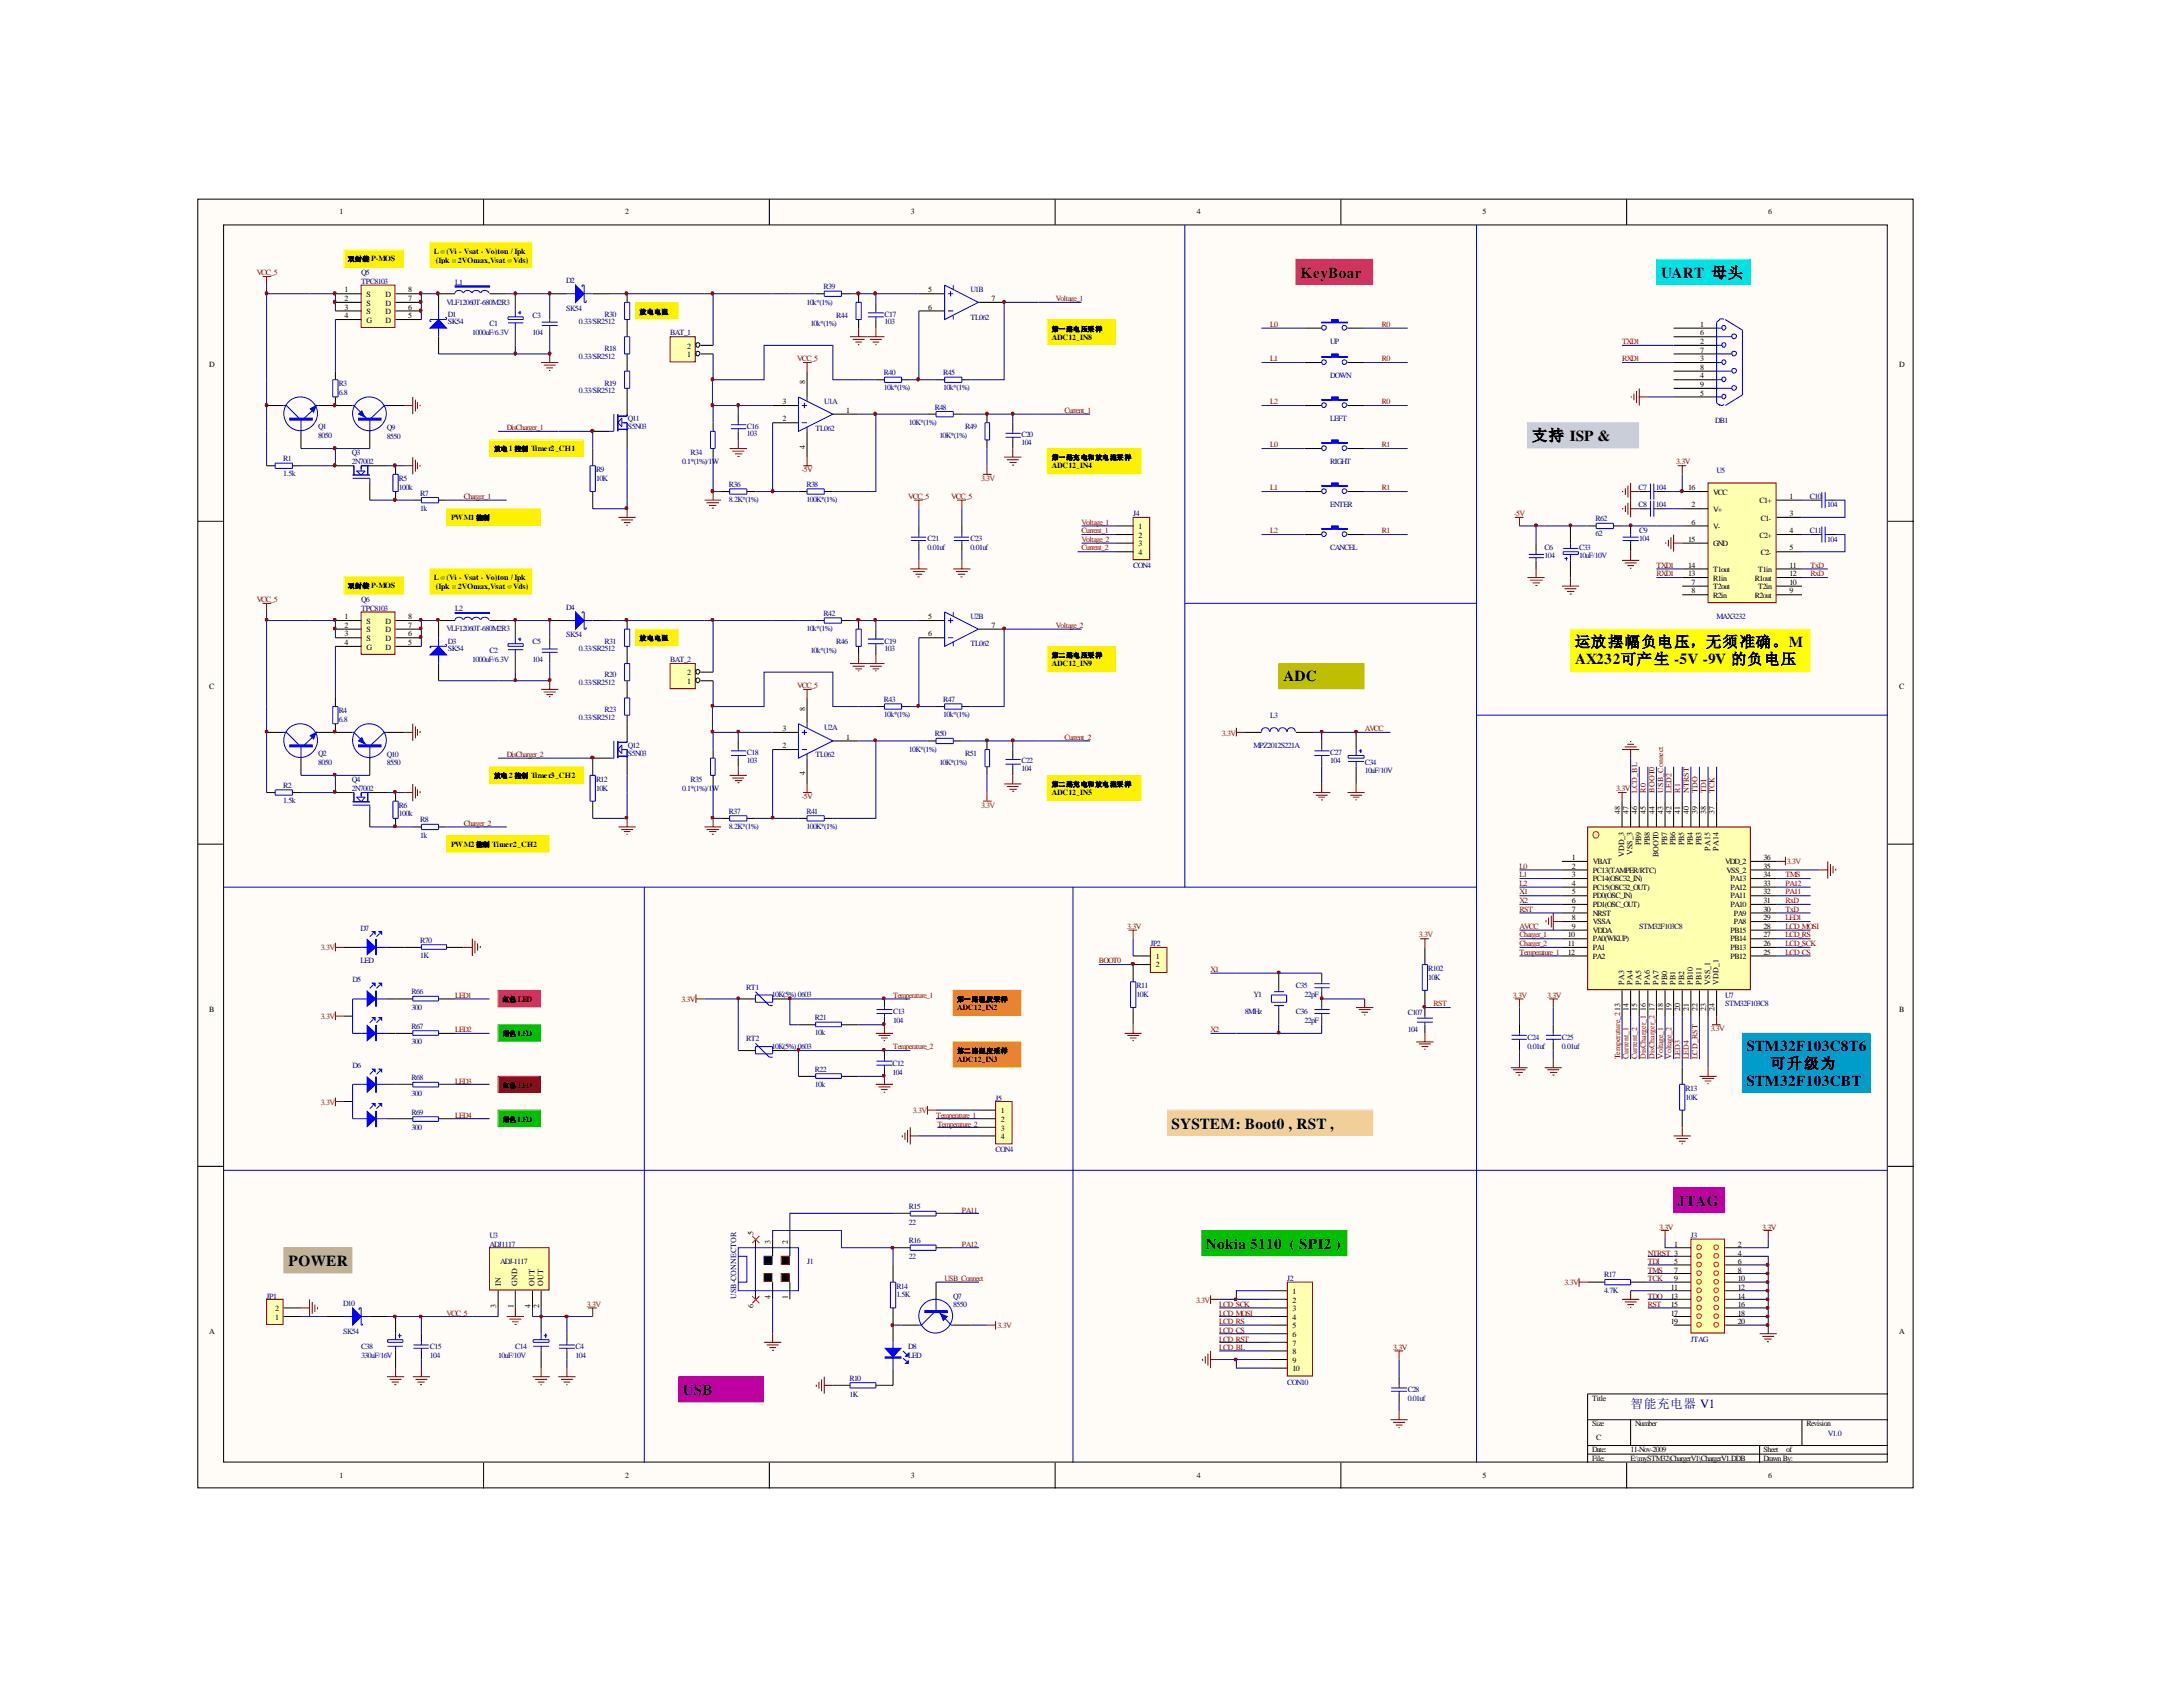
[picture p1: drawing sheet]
<svg xmlns="http://www.w3.org/2000/svg" width="279mm" height="216mm" viewBox="0 0 279 216" stroke-linecap="round" stroke-linejoin="round" font-family="sans-serif">
<defs><g id="words">
<g font-size="1.9">
<text x="166.5" y="35.6">KeyBoar</text>
<text x="212.6" y="35.6">UART 母头</text>
<text x="196.1" y="56.4">支持 ISP &amp;</text>
<text x="201.6" y="82.8">运放摆幅负电压，无须准确。M</text>
<text x="164.3" y="87.2">ADC</text>
<text x="201.6" y="85">AX232可产生 -5V -9V 的负电压</text>
<text x="223.5" y="134.5">STM32F103C8T6</text>
<text x="226.6" y="136.7">可升级为</text>
<text x="223.5" y="138.9">STM32F103CBT</text>
<text x="149.9" y="144.4">SYSTEM: Boot0 , RST ,</text>
<text x="214.7" y="154.3">JTAG</text>
<text x="154.3" y="159.9">Nokia 5110 ( SPI2 )</text>
<text x="36.9" y="162.1">POWER</text>
<text x="87.4" y="178.6">USB</text>
</g>
<text font-size="1.6" fill="#000080" x="208.7" y="180.2">智能充电器 V1</text>
<g font-size="1">
<text x="43.4" y="27.4">1</text>
<text x="80" y="27.4">2</text>
<text x="116.6" y="27.4">3</text>
<text x="153.2" y="27.4">4</text>
<text x="189.7" y="27.4">5</text>
<text x="226.3" y="27.4">6</text>
<text x="47.5" y="33.4">P-MOS</text>
<text x="55.5" y="32.5">L= (Vi - Vsat - Vo)ton / Ipk</text>
<text x="55.8" y="33.6">(Ipk = 2VOmax,Vsat = Vds)</text>
<text x="44.1" y="37.4">1</text>
<text x="44.1" y="40.7">4</text>
<text x="44.1" y="38.5">2</text>
<text x="44.1" y="39.6">3</text>
<text x="46.9" y="38">S</text>
<text x="46.9" y="41.3">G</text>
<text x="46.9" y="39.1">S</text>
<text x="46.9" y="40.2">S</text>
<text x="49.4" y="41.3">D</text>
<text x="49.4" y="40.2">D</text>
<text x="49.4" y="39.1">D</text>
<text x="49.4" y="38">D</text>
<text x="52.2" y="40.7">5</text>
<text x="52.2" y="39.6">6</text>
<text x="52.2" y="38.5">7</text>
<text x="52.2" y="37.4">8</text>
<text x="118.8" y="37.4">5</text>
<text x="118.8" y="39.6">6</text>
<text x="126.9" y="38.5">7</text>
<text x="217.6" y="41.8">1</text>
<text x="26.8" y="46.9">D</text>
<text x="88" y="45.7">1</text>
<text x="88" y="44.6">2</text>
<text x="134.6" y="43.5">ADC12_IN8</text>
<text x="217.6" y="42.9">6</text>
<text x="217.6" y="44">2</text>
<text x="217.6" y="45.1">7</text>
<text x="217.6" y="46.2">3</text>
<text x="217.6" y="47.3">8</text>
<text x="243.1" y="46.9">D</text>
<text x="100.2" y="51.7">3</text>
<text x="100.2" y="53.9">2</text>
<text x="103" y="49.1" transform="rotate(-90 103 49.1)">8</text>
<text x="108.3" y="52.8">1</text>
<text x="217.6" y="48.4">4</text>
<text x="217.6" y="49.5">9</text>
<text x="217.6" y="50.6">5</text>
<text x="65.1" y="57.7">1</text>
<text x="68" y="57.7">Timer2_CH1</text>
<text x="103" y="57.4" transform="rotate(-90 103 57.4)">4</text>
<text x="134.6" y="59.9">ADC12_IN4</text>
<text x="216.1" y="62.7">16</text>
<text x="216.5" y="64.9">2</text>
<text x="219.3" y="65.5">V+</text>
<text x="219.3" y="63.3">VCC</text>
<text x="225.2" y="64.4">C1+</text>
<text x="229" y="63.8">1</text>
<text x="57.7" y="66.5">PWM1</text>
<text x="145.7" y="67.7">1</text>
<text x="145.7" y="68.8">2</text>
<text x="145.7" y="69.9">3</text>
<text x="145.7" y="71">4</text>
<text x="216.1" y="69.3">15</text>
<text x="216.5" y="67.1">6</text>
<text x="219.3" y="67.7">V-</text>
<text x="219.3" y="69.9">GND</text>
<text x="225.2" y="68.8">C2+</text>
<text x="225.4" y="66.6">C1-</text>
<text x="225.4" y="71">C2-</text>
<text x="229" y="66">3</text>
<text x="229" y="68.2">4</text>
<text x="229" y="70.4">5</text>
<text x="47.5" y="75.3">P-MOS</text>
<text x="55.5" y="74.3">L= (Vi - Vsat - Vo)ton / Ipk</text>
<text x="55.8" y="75.4">(Ipk = 2VOmax,Vsat = Vds)</text>
<text x="216.1" y="72.6">14</text>
<text x="216.1" y="73.7">13</text>
<text x="216.5" y="74.8">7</text>
<text x="216.5" y="75.9">8</text>
<text x="219.3" y="73.2">T1out</text>
<text x="219.3" y="75.4">T2out</text>
<text x="219.3" y="74.3">R1in</text>
<text x="219.3" y="76.5">R2in</text>
<text x="224.6" y="74.3">R1out</text>
<text x="224.6" y="76.5">R2out</text>
<text x="225" y="73.2">T1in</text>
<text x="225" y="75.4">T2in</text>
<text x="229" y="73.7">12</text>
<text x="229" y="75.9">9</text>
<text x="229" y="72.6">11</text>
<text x="229" y="74.8">10</text>
<text x="44.1" y="79.2">1</text>
<text x="44.1" y="82.5">4</text>
<text x="44.1" y="80.3">2</text>
<text x="44.1" y="81.4">3</text>
<text x="46.9" y="79.8">S</text>
<text x="46.9" y="83.1">G</text>
<text x="46.9" y="80.9">S</text>
<text x="46.9" y="82">S</text>
<text x="49.4" y="83.1">D</text>
<text x="49.4" y="82">D</text>
<text x="49.4" y="80.9">D</text>
<text x="49.4" y="79.8">D</text>
<text x="52.2" y="82.5">5</text>
<text x="52.2" y="81.4">6</text>
<text x="52.2" y="80.3">7</text>
<text x="52.2" y="79.2">8</text>
<text x="118.8" y="79.2">5</text>
<text x="118.8" y="81.4">6</text>
<text x="126.9" y="80.3">7</text>
<text x="26.8" y="88.1">C</text>
<text x="88" y="87.5">1</text>
<text x="88" y="86.4">2</text>
<text x="134.6" y="85.3">ADC12_IN9</text>
<text x="243.1" y="88.1">C</text>
<text x="100.2" y="93.6">3</text>
<text x="100.2" y="95.8">2</text>
<text x="103" y="90.9" transform="rotate(-90 103 90.9)">8</text>
<text x="108.3" y="94.7">1</text>
<text x="65.1" y="99.6">2</text>
<text x="68" y="99.6">Timer3_CH2</text>
<text x="103" y="99.2" transform="rotate(-90 103 99.2)">4</text>
<text x="134.6" y="101.8">ADC12_IN5</text>
<text x="207.3" y="104.1" transform="rotate(-90 207.3 104.1)">48</text>
<text x="208.4" y="104.1" transform="rotate(-90 208.4 104.1)">47</text>
<text x="209.5" y="104.1" transform="rotate(-90 209.5 104.1)">46</text>
<text x="210.7" y="104.1" transform="rotate(-90 210.7 104.1)">45</text>
<text x="211.8" y="104.1" transform="rotate(-90 211.8 104.1)">44</text>
<text x="212.9" y="104.1" transform="rotate(-90 212.9 104.1)">43</text>
<text x="214" y="104.1" transform="rotate(-90 214 104.1)">42</text>
<text x="215.1" y="104.1" transform="rotate(-90 215.1 104.1)">41</text>
<text x="216.2" y="104.1" transform="rotate(-90 216.2 104.1)">40</text>
<text x="217.3" y="104.1" transform="rotate(-90 217.3 104.1)">39</text>
<text x="218.4" y="104.1" transform="rotate(-90 218.4 104.1)">38</text>
<text x="219.5" y="104.1" transform="rotate(-90 219.5 104.1)">37</text>
<text x="57.7" y="108.4">PWM2</text>
<text x="63" y="108.4">Timer2_CH2</text>
<text x="201.2" y="110.1">1</text>
<text x="201.2" y="111.2">2</text>
<text x="201.2" y="112.3">3</text>
<text x="201.2" y="113.4">4</text>
<text x="203.9" y="110.6">VBAT</text>
<text x="203.9" y="111.7">PC13(TAMPER/RTC)</text>
<text x="203.9" y="112.8">PC14(OSC32_IN)</text>
<text x="203.9" y="113.9">PC15(OSC32_OUT)</text>
<text x="207.9" y="109.7" transform="rotate(-90 207.9 109.7)">VDD_3</text>
<text x="209" y="109.5" transform="rotate(-90 209 109.5)">VSS_3</text>
<text x="210.1" y="108.2" transform="rotate(-90 210.1 108.2)">PB9</text>
<text x="211.2" y="108.2" transform="rotate(-90 211.2 108.2)">PB8</text>
<text x="212.3" y="109.7" transform="rotate(-90 212.3 109.7)">BOOT0</text>
<text x="213.4" y="108.2" transform="rotate(-90 213.4 108.2)">PB7</text>
<text x="214.5" y="108.2" transform="rotate(-90 214.5 108.2)">PB6</text>
<text x="215.6" y="108.2" transform="rotate(-90 215.6 108.2)">PB5</text>
<text x="216.7" y="108.2" transform="rotate(-90 216.7 108.2)">PB4</text>
<text x="217.8" y="108.2" transform="rotate(-90 217.8 108.2)">PB3</text>
<text x="218.9" y="108.9" transform="rotate(-90 218.9 108.9)">PA15</text>
<text x="220" y="108.9" transform="rotate(-90 220 108.9)">PA14</text>
<text x="220.8" y="110.6">VDD_2</text>
<text x="221" y="111.7">VSS_2</text>
<text x="221.5" y="112.8">PA13</text>
<text x="221.5" y="113.9">PA12</text>
<text x="225.7" y="110.1">36</text>
<text x="225.7" y="111.2">35</text>
<text x="225.7" y="112.3">34</text>
<text x="225.7" y="113.4">33</text>
<text x="200.7" y="120">10</text>
<text x="201.2" y="114.5">5</text>
<text x="201.2" y="115.6">6</text>
<text x="201.2" y="116.7">7</text>
<text x="201.2" y="117.8">8</text>
<text x="201.2" y="118.9">9</text>
<text x="203.9" y="115">PD0(OSC_IN)</text>
<text x="203.9" y="116.1">PD1(OSC_OUT)</text>
<text x="203.9" y="117.2">NRST</text>
<text x="203.9" y="118.3">VSSA</text>
<text x="203.9" y="119.4">VDDA</text>
<text x="221.5" y="115">PA11</text>
<text x="221.5" y="116.1">PA10</text>
<text x="221.5" y="119.4">PB15</text>
<text x="221.9" y="117.2">PA9</text>
<text x="221.9" y="118.3">PA8</text>
<text x="225.7" y="116.7">30</text>
<text x="225.7" y="117.8">29</text>
<text x="225.7" y="114.5">32</text>
<text x="225.7" y="115.6">31</text>
<text x="225.7" y="118.9">28</text>
<text x="225.7" y="120">27</text>
<text x="147.9" y="122.7">1</text>
<text x="147.9" y="123.8">2</text>
<text x="200.7" y="121.1">11</text>
<text x="200.7" y="122.2">12</text>
<text x="203.9" y="121.6">PA1</text>
<text x="203.9" y="122.7">PA2</text>
<text x="203.9" y="120.5">PA0(WKUP)</text>
<text x="221.5" y="122.7">PB12</text>
<text x="221.5" y="121.6">PB13</text>
<text x="221.5" y="120.5">PB14</text>
<text x="225.7" y="122.2">25</text>
<text x="225.7" y="121.1">26</text>
<text x="26.8" y="129.5">B</text>
<text x="66.3" y="128.2">LED</text>
<text x="122.5" y="129.3">ADC12_IN2</text>
<text x="207.9" y="126.1" transform="rotate(-90 207.9 126.1)">PA3</text>
<text x="208.4" y="129.4" transform="rotate(-90 208.4 129.4)">14</text>
<text x="209" y="126.1" transform="rotate(-90 209 126.1)">PA4</text>
<text x="209.5" y="129.4" transform="rotate(-90 209.5 129.4)">15</text>
<text x="210.1" y="126.1" transform="rotate(-90 210.1 126.1)">PA5</text>
<text x="210.7" y="129.4" transform="rotate(-90 210.7 129.4)">16</text>
<text x="211.2" y="126.1" transform="rotate(-90 211.2 126.1)">PA6</text>
<text x="211.8" y="129.4" transform="rotate(-90 211.8 129.4)">17</text>
<text x="212.3" y="126.1" transform="rotate(-90 212.3 126.1)">PA7</text>
<text x="212.9" y="129.4" transform="rotate(-90 212.9 129.4)">18</text>
<text x="213.4" y="126.1" transform="rotate(-90 213.4 126.1)">PB0</text>
<text x="214" y="129.4" transform="rotate(-90 214 129.4)">19</text>
<text x="214.5" y="126.1" transform="rotate(-90 214.5 126.1)">PB1</text>
<text x="215.1" y="129.4" transform="rotate(-90 215.1 129.4)">20</text>
<text x="215.6" y="126.1" transform="rotate(-90 215.6 126.1)">PB2</text>
<text x="216.2" y="129.4" transform="rotate(-90 216.2 129.4)">21</text>
<text x="216.7" y="126.1" transform="rotate(-90 216.7 126.1)">PB10</text>
<text x="217.3" y="129.4" transform="rotate(-90 217.3 129.4)">22</text>
<text x="217.8" y="126.1" transform="rotate(-90 217.8 126.1)">PB11</text>
<text x="218.4" y="129.4" transform="rotate(-90 218.4 129.4)">23</text>
<text x="218.9" y="126.1" transform="rotate(-90 218.9 126.1)">VSS_1</text>
<text x="219.5" y="129.4" transform="rotate(-90 219.5 129.4)">24</text>
<text x="220" y="126.1" transform="rotate(-90 220 126.1)">VDD_1</text>
<text x="243.1" y="129.5">B</text>
<text x="66.3" y="132.6">LED</text>
<text x="122.5" y="135.9">ADC12_IN3</text>
<text x="66.3" y="139.2">LED</text>
<text x="66.3" y="143.6">LED</text>
<text x="128.1" y="142.5">1</text>
<text x="128.1" y="143.6">2</text>
<text x="128.1" y="144.7">3</text>
<text x="128.1" y="145.8">4</text>
<text x="96.4" y="158.1" transform="rotate(-90 96.4 158.1)">5</text>
<text x="98.6" y="159.2" transform="rotate(-90 98.6 159.2)">3</text>
<text x="100.8" y="159.2" transform="rotate(-90 100.8 159.2)">2</text>
<text x="214.3" y="159.6">1</text>
<text x="214.3" y="161.8">5</text>
<text x="222.4" y="159.6">2</text>
<text x="222.4" y="160.7">4</text>
<text x="222.4" y="161.8">6</text>
<text x="35.2" y="167.8">2</text>
<text x="63.5" y="167.4" transform="rotate(-90 63.5 167.4)">3</text>
<text x="64.1" y="164.6" transform="rotate(-90 64.1 164.6)">IN</text>
<text x="65.7" y="167.4" transform="rotate(-90 65.7 167.4)">1</text>
<text x="66.2" y="164.6" transform="rotate(-90 66.2 164.6)">GND</text>
<text x="67.9" y="167.4" transform="rotate(-90 67.9 167.4)">4</text>
<text x="68.4" y="164.6" transform="rotate(-90 68.4 164.6)">OUT</text>
<text x="69" y="167.4" transform="rotate(-90 69 167.4)">2</text>
<text x="69.5" y="164.6" transform="rotate(-90 69.5 164.6)">OUT</text>
<text x="96.4" y="167.4" transform="rotate(-90 96.4 167.4)">6</text>
<text x="98.6" y="166.3" transform="rotate(-90 98.6 166.3)">4</text>
<text x="100.8" y="166.3" transform="rotate(-90 100.8 166.3)">1</text>
<text x="165.4" y="165.6">1</text>
<text x="165.4" y="166.7">2</text>
<text x="165.4" y="167.8">3</text>
<text x="213.9" y="165.1">11</text>
<text x="213.9" y="166.2">13</text>
<text x="213.9" y="167.3">15</text>
<text x="214.3" y="162.9">7</text>
<text x="214.3" y="164">9</text>
<text x="222.4" y="162.9">8</text>
<text x="222.4" y="164">10</text>
<text x="222.4" y="165.1">12</text>
<text x="222.4" y="166.2">14</text>
<text x="222.4" y="167.3">16</text>
<text x="26.8" y="170.7">A</text>
<text x="35.2" y="168.9">1</text>
<text x="165.4" y="168.9">4</text>
<text x="165.4" y="170">5</text>
<text x="165.4" y="171.1">6</text>
<text x="165.4" y="172.2">7</text>
<text x="165.4" y="173.3">8</text>
<text x="213.9" y="168.4">17</text>
<text x="213.9" y="169.5">19</text>
<text x="222.4" y="168.4">18</text>
<text x="222.4" y="169.5">20</text>
<text x="243.1" y="170.7">A</text>
<text x="165.4" y="174.4">9</text>
<text x="165.4" y="175.5">10</text>
<text x="203.8" y="179.2">Title</text>
<text x="203.8" y="182.5">Size</text>
<text x="203.8" y="185.8">Date:</text>
<text x="204.3" y="184.2">C</text>
<text x="208.7" y="185.8">11-Nov-2009</text>
<text x="209.3" y="182.5">Number</text>
<text x="225.7" y="185.8">Sheet</text>
<text x="228.6" y="185.8">of</text>
<text x="231.2" y="182.5">Revision</text>
<text x="43.4" y="189.1">1</text>
<text x="80" y="189.1">2</text>
<text x="116.6" y="189.1">3</text>
<text x="153.2" y="189.1">4</text>
<text x="189.7" y="189.1">5</text>
<text x="203.8" y="186.9">File:</text>
<text x="208.7" y="186.9">E:\mySTM32\ChargerV1\ChargerV1.DDB</text>
<text x="225.7" y="186.9">DrawnBy:</text>
<text x="226.3" y="189.1">6</text>
</g>
<g font-size="1" fill="#800000">
<text x="32.9" y="35.2">VCC_5</text>
<text x="135.1" y="38.5">Voltage_1</text>
<text x="162.6" y="41.8">L0</text>
<text x="176.9" y="41.8">R0</text>
<text x="102" y="46.2">VCC_5</text>
<text x="162.6" y="46.2">L1</text>
<text x="176.9" y="46.2">R0</text>
<text x="207.6" y="46.2">RXD1</text>
<text x="207.6" y="44">TXD1</text>
<text x="136.2" y="52.8">Current_1</text>
<text x="162.6" y="51.7">L2</text>
<text x="176.9" y="51.7">R0</text>
<text x="64.9" y="55">DisCharger_1</text>
<text x="162.6" y="57.2">L0</text>
<text x="176.9" y="57.2">R1</text>
<text x="214.5" y="59.4">3.3V</text>
<text x="59.4" y="63.8">Charger_1</text>
<text x="102.6" y="60.5">-5V</text>
<text x="116.2" y="63.8">VCC_5</text>
<text x="121.8" y="63.8">VCC_5</text>
<text x="125.6" y="61.6">3.3V</text>
<text x="162.6" y="62.7">L1</text>
<text x="176.9" y="62.7">R1</text>
<text x="138.4" y="67.1">Voltage_1</text>
<text x="138.4" y="68.2">Current_1</text>
<text x="138.4" y="69.3">Voltage_2</text>
<text x="138.4" y="70.4">Current_2</text>
<text x="162.6" y="68.2">L2</text>
<text x="176.9" y="68.2">R1</text>
<text x="193.8" y="66">-5V</text>
<text x="32.9" y="77">VCC_5</text>
<text x="212" y="73.7">RXD1</text>
<text x="212" y="72.6">TXD1</text>
<text x="231.7" y="72.6">TxD</text>
<text x="231.7" y="73.7">RxD</text>
<text x="135.1" y="80.3">Voltage_2</text>
<text x="102" y="88.1">VCC_5</text>
<text x="136.2" y="94.7">Current_2</text>
<text x="156.4" y="94.1">3.3V</text>
<text x="174.7" y="93.6">AVCC</text>
<text x="64.9" y="96.9">DisCharger_2</text>
<text x="206.8" y="101.3">3.3V</text>
<text x="209.5" y="101.4" transform="rotate(-90 209.5 101.4)">LCD_BL</text>
<text x="210.7" y="101.4" transform="rotate(-90 210.7 101.4)">R0</text>
<text x="211.8" y="101.4" transform="rotate(-90 211.8 101.4)">BOOT0</text>
<text x="212.9" y="101.4" transform="rotate(-90 212.9 101.4)">USB_Connect</text>
<text x="214" y="101.4" transform="rotate(-90 214 101.4)">LED2</text>
<text x="215.1" y="101.4" transform="rotate(-90 215.1 101.4)">R1</text>
<text x="216.2" y="101.4" transform="rotate(-90 216.2 101.4)">NTRST</text>
<text x="217.3" y="101.4" transform="rotate(-90 217.3 101.4)">TDO</text>
<text x="218.4" y="101.4" transform="rotate(-90 218.4 101.4)">TDI</text>
<text x="219.5" y="101.4" transform="rotate(-90 219.5 101.4)">TCK</text>
<text x="59.4" y="105.7">Charger_2</text>
<text x="102.6" y="102.3">-5V</text>
<text x="125.6" y="103.4">3.3V</text>
<text x="194.5" y="111.2">L0</text>
<text x="194.5" y="112.3">L1</text>
<text x="194.5" y="113.4">L2</text>
<text x="228.5" y="112.3">TMS</text>
<text x="228.5" y="113.4">PA12</text>
<text x="228.7" y="110.6">3.3V</text>
<text x="144.3" y="118.9">3.3V</text>
<text x="181.6" y="120">3.3V</text>
<text x="194.5" y="116.7">RST</text>
<text x="194.5" y="114.5">X1</text>
<text x="194.5" y="115.6">X2</text>
<text x="194.5" y="120">Charger_1</text>
<text x="194.5" y="118.9">AVCC</text>
<text x="228.5" y="116.7">TxD</text>
<text x="228.5" y="115.6">RxD</text>
<text x="228.5" y="118.9">LCD_MOSI</text>
<text x="228.5" y="120">LCD_RS</text>
<text x="228.5" y="117.8">LED1</text>
<text x="228.5" y="114.5">PA11</text>
<text x="41.1" y="121.6">3.3V</text>
<text x="140.6" y="123.3">BOOT0</text>
<text x="154.9" y="124.4">X1</text>
<text x="194.5" y="122.2">Temperature_1</text>
<text x="194.5" y="121.1">Charger_2</text>
<text x="228.5" y="121.1">LCD_SCK</text>
<text x="228.5" y="122.2">LCD_CS</text>
<text x="41.1" y="130.4">3.3V</text>
<text x="58.3" y="127.7">LED1</text>
<text x="87.2" y="128.2">3.3V</text>
<text x="114.3" y="127.7">Temperature_1</text>
<text x="183.5" y="128.8">RST</text>
<text x="193.6" y="127.7">3.3V</text>
<text x="198" y="127.7">3.3V</text>
<text x="218.9" y="132">3.3V</text>
<text x="58.3" y="132.1">LED2</text>
<text x="114.3" y="134.3">Temperature_2</text>
<text x="154.9" y="132.1">X2</text>
<text x="207.3" y="135.6" transform="rotate(-90 207.3 135.6)">Temperature_213</text>
<text x="208.4" y="135.6" transform="rotate(-90 208.4 135.6)">Current_1</text>
<text x="209.5" y="135.6" transform="rotate(-90 209.5 135.6)">Current_2</text>
<text x="210.7" y="135.6" transform="rotate(-90 210.7 135.6)">DisCharger_1</text>
<text x="211.8" y="135.6" transform="rotate(-90 211.8 135.6)">DisCharger_2</text>
<text x="212.9" y="135.6" transform="rotate(-90 212.9 135.6)">Voltage_1</text>
<text x="214" y="135.6" transform="rotate(-90 214 135.6)">Voltage_2</text>
<text x="215.1" y="135.6" transform="rotate(-90 215.1 135.6)">LED3</text>
<text x="216.2" y="135.6" transform="rotate(-90 216.2 135.6)">LED4</text>
<text x="217.3" y="135.6" transform="rotate(-90 217.3 135.6)">LCD_RST</text>
<text x="41.1" y="141.4">3.3V</text>
<text x="58.3" y="138.7">LED3</text>
<text x="58.3" y="143.1">LED4</text>
<text x="116.8" y="142.5">3.3V</text>
<text x="119.8" y="143.1">Temperature_1</text>
<text x="120" y="144.2">Temperature_2</text>
<text x="123.1" y="155.2">PA11</text>
<text x="123.1" y="159.6">PA12</text>
<text x="210.9" y="161.8">TDI</text>
<text x="210.9" y="160.7">NTRST 3</text>
<text x="212.3" y="157.4">3.3V</text>
<text x="225.6" y="157.4">3.3V</text>
<text x="75.1" y="167.3">3.3V</text>
<text x="120.9" y="164">USB_Connect</text>
<text x="153.1" y="166.7">3.3V</text>
<text x="156" y="167.3">LCD_SCK</text>
<text x="200.2" y="164.5">3.3V</text>
<text x="210.9" y="162.9">TMS</text>
<text x="210.9" y="164">TCK</text>
<text x="210.9" y="166.2">TDO</text>
<text x="210.9" y="167.3">RST</text>
<text x="57.1" y="168.4">VCC_5</text>
<text x="127.7" y="170">3.3V</text>
<text x="156" y="168.4">LCD_MOSI</text>
<text x="156" y="169.5">LCD_RS</text>
<text x="156" y="170.6">LCD_CS</text>
<text x="156" y="171.7">LCD_RST</text>
<text x="156" y="172.8">LCD_BL</text>
<text x="178.3" y="172.8">3.3V</text>
</g>
<g font-size="1" fill="#000080">
<text x="46.2" y="35.2">Q5</text>
<text x="46.2" y="36.3">TPC8103</text>
<text x="57.1" y="39">VLF12060T-680M2R3</text>
<text x="57.3" y="40.6">D1</text>
<text x="57.3" y="41.5">SK54</text>
<text x="58.3" y="36.5">L1</text>
<text x="62.7" y="41.7">C1</text>
<text x="68.2" y="40.6">C3</text>
<text x="72.5" y="36.2">D2</text>
<text x="72.5" y="39.8">SK54</text>
<text x="74.1" y="41.5">0.33/SR2512</text>
<text x="77.4" y="40.6">R30</text>
<text x="103.2" y="39">10k*(1%)</text>
<text x="103.7" y="41.7">10k*(1%)</text>
<text x="105.4" y="37">R39</text>
<text x="107" y="40.6">R44</text>
<text x="113.2" y="40.6">C17</text>
<text x="113.2" y="41.5">103</text>
<text x="124.2" y="37.3">U1B</text>
<text x="124.2" y="40.9">TL062</text>
<text x="60.5" y="42.8">1000uF/6.3V</text>
<text x="68.2" y="42.8">104</text>
<text x="74.1" y="45.9">0.33/SR2512</text>
<text x="77.4" y="45">R18</text>
<text x="85.8" y="42.9">BAT_1</text>
<text x="170.3" y="44">UP</text>
<text x="43.3" y="49.4">R3</text>
<text x="43.3" y="50.5">6.8</text>
<text x="74.1" y="50.3">0.33/SR2512</text>
<text x="77.4" y="49.4">R19</text>
<text x="80.3" y="53.8">Q11</text>
<text x="105.5" y="51.6">U1A</text>
<text x="113.1" y="48">R40</text>
<text x="113.1" y="50">10k*(1%)</text>
<text x="119.6" y="52.4">R48</text>
<text x="120.7" y="48">R45</text>
<text x="120.7" y="50">10k*(1%)</text>
<text x="170.3" y="48.4">DOWN</text>
<text x="170.3" y="53.9">LEFT</text>
<text x="36.2" y="59">R1</text>
<text x="40.7" y="54.9">Q1</text>
<text x="40.7" y="56">8050</text>
<text x="45" y="58.3">Q3</text>
<text x="45" y="59.4">2N7002</text>
<text x="49.5" y="55">Q9</text>
<text x="49.5" y="56.1">8550</text>
<text x="80.3" y="54.9">S5N03</text>
<text x="87.3" y="59.4">0.1*(1%)/1W</text>
<text x="88.4" y="58.3">R34</text>
<text x="95.6" y="54.9">C16</text>
<text x="95.6" y="55.8">103</text>
<text x="104.4" y="55.2">TL062</text>
<text x="116.3" y="54.4">10K*(1%)</text>
<text x="120.2" y="56">10K*(1%)</text>
<text x="123.5" y="54.9">R49</text>
<text x="130.7" y="56">C20</text>
<text x="130.7" y="56.9">104</text>
<text x="170.3" y="59.4">RIGHT</text>
<text x="219.5" y="54.1">DB1</text>
<text x="36.2" y="61">1.5k</text>
<text x="51.1" y="61.6">R5</text>
<text x="51.1" y="62.7">100k</text>
<text x="53.8" y="63.4">R7</text>
<text x="53.8" y="65.4">1k</text>
<text x="76.3" y="60.5">R9</text>
<text x="76.3" y="61.6">10K</text>
<text x="93.3" y="62.3">R36</text>
<text x="93.3" y="64.3">8.2K*(1%)</text>
<text x="103.2" y="62.3">R38</text>
<text x="103.2" y="64.3">100K*(1%)</text>
<text x="170.3" y="64.9">ENTER</text>
<text x="209.7" y="64.9">C8</text>
<text x="209.7" y="62.7">C7</text>
<text x="211.9" y="64.9">104</text>
<text x="211.9" y="62.7">104</text>
<text x="219.7" y="60.5">U5</text>
<text x="231.6" y="63.8">C10</text>
<text x="233.8" y="64.9">104</text>
<text x="118.7" y="69.3">C21</text>
<text x="118.7" y="70.4">0.01uf</text>
<text x="124.2" y="69.3">C23</text>
<text x="124.2" y="70.4">0.01uf</text>
<text x="145" y="66">J4</text>
<text x="170.3" y="70.4">CANCEL</text>
<text x="197.7" y="70.4">C6</text>
<text x="197.7" y="71.5">104</text>
<text x="202.1" y="70.4">C33</text>
<text x="202.1" y="71.5">10uF/10V</text>
<text x="204.2" y="66.7">R62</text>
<text x="204.2" y="68.6">62</text>
<text x="209.8" y="68.2">C9</text>
<text x="209.8" y="69.3">104</text>
<text x="231.6" y="68.2">C11</text>
<text x="233.8" y="69.3">104</text>
<text x="46.2" y="77">Q6</text>
<text x="145" y="72.6">CON4</text>
<text x="46.2" y="78.1">TPC8103</text>
<text x="57.1" y="80.8">VLF12060T-680M2R3</text>
<text x="57.3" y="82.4">D3</text>
<text x="57.3" y="83.3">SK54</text>
<text x="58.3" y="78.2">L2</text>
<text x="62.7" y="83.6">C2</text>
<text x="68.2" y="82.5">C5</text>
<text x="72.5" y="78.1">D4</text>
<text x="72.5" y="81.5">SK54</text>
<text x="74.1" y="83.3">0.33/SR2512</text>
<text x="77.4" y="82.4">R31</text>
<text x="103.2" y="80.8">10k*(1%)</text>
<text x="103.7" y="83.6">10k*(1%)</text>
<text x="105.4" y="78.8">R42</text>
<text x="107" y="82.5">R46</text>
<text x="113.2" y="82.4">C19</text>
<text x="113.2" y="83.3">103</text>
<text x="124.2" y="79.2">U2B</text>
<text x="124.2" y="82.6">TL062</text>
<text x="219.7" y="79.2">MAX3232</text>
<text x="60.5" y="84.7">1000uF/6.3V</text>
<text x="68.2" y="84.7">104</text>
<text x="74.1" y="87.7">0.33/SR2512</text>
<text x="77.4" y="86.7">R20</text>
<text x="85.8" y="84.8">BAT_2</text>
<text x="113.1" y="89.8">R43</text>
<text x="120.7" y="89.8">R47</text>
<text x="43.3" y="91.3">R4</text>
<text x="43.3" y="92.4">6.8</text>
<text x="74.1" y="92.1">0.33/SR2512</text>
<text x="77.4" y="91.1">R23</text>
<text x="80.3" y="95.7">Q12</text>
<text x="105.5" y="93.5">U2A</text>
<text x="113.1" y="91.8">10k*(1%)</text>
<text x="119.6" y="94.2">R50</text>
<text x="120.7" y="91.8">10k*(1%)</text>
<text x="160.4" y="95.7">MPZ2012S221A</text>
<text x="162.6" y="91.9">L3</text>
<text x="36.2" y="100.8">R2</text>
<text x="40.7" y="96.8">Q2</text>
<text x="40.7" y="97.9">8050</text>
<text x="45" y="100.1">Q4</text>
<text x="45" y="101.2">2N7002</text>
<text x="49.5" y="96.9">Q10</text>
<text x="49.5" y="98">8550</text>
<text x="76.3" y="100.1">R12</text>
<text x="76.3" y="101.2">10K</text>
<text x="80.3" y="96.8">S5N03</text>
<text x="87.3" y="101.2">0.1*(1%)/1W</text>
<text x="88.4" y="100.1">R35</text>
<text x="95.6" y="96.6">C18</text>
<text x="95.6" y="97.6">103</text>
<text x="104.4" y="96.9">TL062</text>
<text x="116.3" y="96.2">10K*(1%)</text>
<text x="120.2" y="97.9">10K*(1%)</text>
<text x="123.5" y="96.8">R51</text>
<text x="130.7" y="97.7">C22</text>
<text x="130.7" y="98.7">104</text>
<text x="170.3" y="96.6">C27</text>
<text x="170.3" y="97.6">104</text>
<text x="174.7" y="97.9">C34</text>
<text x="174.7" y="99">10uF/10V</text>
<text x="36.2" y="102.8">1.5k</text>
<text x="51.1" y="103.4">R6</text>
<text x="51.1" y="104.5">100k</text>
<text x="53.8" y="105.2">R8</text>
<text x="53.8" y="107.2">1k</text>
<text x="93.3" y="104.1">R37</text>
<text x="93.3" y="106.1">8.2K*(1%)</text>
<text x="103.2" y="104.1">R41</text>
<text x="103.2" y="106.1">100K*(1%)</text>
<text x="46.1" y="119.1">D7</text>
<text x="209.8" y="118.9">STM32F103C8</text>
<text x="45.1" y="125.6">D5</text>
<text x="46.1" y="123.2">LED</text>
<text x="53.8" y="120.6">R70</text>
<text x="53.8" y="122.6">1K</text>
<text x="147.2" y="121.1">JP2</text>
<text x="182.8" y="124.3">R102</text>
<text x="182.8" y="125.4">10K</text>
<text x="52.7" y="127.3">R66</text>
<text x="52.7" y="129.2">300</text>
<text x="52.7" y="131.7">R67</text>
<text x="95.5" y="126.7">RT1</text>
<text x="98.8" y="127.6">10K(5%)0603</text>
<text x="104.3" y="130.6">R21</text>
<text x="114.3" y="129.8">C13</text>
<text x="114.3" y="130.9">104</text>
<text x="145.5" y="126.5">R11</text>
<text x="145.5" y="127.6">10K</text>
<text x="159.3" y="129.8">8MHz</text>
<text x="160.4" y="127.6">Y1</text>
<text x="165.9" y="126.5">C35</text>
<text x="165.9" y="129.8">C36</text>
<text x="167" y="127.6">22pF</text>
<text x="167" y="130.9">22pF</text>
<text x="180.2" y="129.9">C107</text>
<text x="220.8" y="127.7">U7</text>
<text x="220.8" y="128.8">STM32F103C8</text>
<text x="45.1" y="136.7">D6</text>
<text x="52.7" y="133.6">300</text>
<text x="95.5" y="133.3">RT2</text>
<text x="98.8" y="134.2">10K(5%)0603</text>
<text x="104.3" y="137.2">R22</text>
<text x="104.3" y="132.5">10k</text>
<text x="114.2" y="136.5">C12</text>
<text x="114.2" y="137.6">104</text>
<text x="180.2" y="132.1">104</text>
<text x="195.5" y="133.1">C24</text>
<text x="195.5" y="134.2">0.01uf</text>
<text x="199.9" y="133.1">C25</text>
<text x="199.9" y="134.2">0.01uf</text>
<text x="52.7" y="138.3">R68</text>
<text x="52.7" y="140.2">300</text>
<text x="52.7" y="142.7">R69</text>
<text x="104.3" y="139.1">10k</text>
<text x="127.4" y="140.9">J5</text>
<text x="215.7" y="139.6">R13</text>
<text x="215.7" y="140.7">10K</text>
<text x="52.7" y="144.6">300</text>
<text x="127.4" y="147.5">CON4</text>
<text x="116.3" y="154.8">R15</text>
<text x="62.7" y="158.5">U3</text>
<text x="62.7" y="159.6">ADJ1117</text>
<text x="64" y="161.8">ADJ-1117</text>
<text x="103.3" y="161.8">J1</text>
<text x="116.3" y="156.7">22</text>
<text x="116.3" y="159.1">R16</text>
<text x="116.3" y="161.1">22</text>
<text x="216.4" y="158.5">J3</text>
<text x="34.1" y="166.2">JP1</text>
<text x="43.9" y="167.1">D10</text>
<text x="94.2" y="166.3" transform="rotate(-90 94.2 166.3)">USB-CONNECTOR</text>
<text x="114.7" y="164.9">R14</text>
<text x="114.7" y="166">1.5K</text>
<text x="122" y="166.2">Q7</text>
<text x="122" y="167.3">8550</text>
<text x="164.8" y="164">J2</text>
<text x="205.3" y="163.5">R17</text>
<text x="205.3" y="165.5">4.7K</text>
<text x="43.9" y="170.7">SK54</text>
<text x="46.2" y="172.6">C38</text>
<text x="46.2" y="173.7">330uF/16V</text>
<text x="55" y="172.6">C15</text>
<text x="55" y="173.7">104</text>
<text x="63.8" y="173.7">10uF/10V</text>
<text x="66" y="172.6">C14</text>
<text x="73.7" y="172.6">C4</text>
<text x="73.7" y="173.7">104</text>
<text x="116.2" y="172.6">D8</text>
<text x="116.2" y="173.7">LED</text>
<text x="216.4" y="171.7">JTAG</text>
<text x="108.7" y="176.7">R10</text>
<text x="108.7" y="178.7">1K</text>
<text x="164.8" y="177.2">CON10</text>
<text x="180.2" y="178.1">C28</text>
<text x="180.2" y="179.2">0.01uf</text>
<text x="233.9" y="183.8">V1.0</text>
</g>
<g font-size=".8">
<text x="44.5" y="33.4">双封装</text>
<text x="81.9" y="40.2">放电电阻</text>
<text x="134.6" y="42.4">第一 路电 压采 样</text>
<text x="63.2" y="57.7">放电</text>
<text x="65.9" y="57.7">控制</text>
<text x="134.6" y="58.8">第一 路充 电和 放电 流采 样</text>
<text x="61" y="66.5">控制</text>
<text x="44.5" y="75.3">双封装</text>
<text x="81.9" y="82">放电电阻</text>
<text x="134.6" y="84.2">第二 路电 压采 样</text>
<text x="63.2" y="99.6">放电</text>
<text x="65.9" y="99.6">控制</text>
<text x="134.6" y="100.7">第二 路充 电和 放电 流采 样</text>
<text x="61" y="108.4">控制</text>
<text x="64.3" y="128.2">红色</text>
<text x="122.5" y="128.2">第一 路温度采样</text>
<text x="64.3" y="132.6">绿色</text>
<text x="122.5" y="134.8">第二 路温度采样</text>
<text x="64.3" y="139.2">红色</text>
<text x="64.3" y="143.6">绿色</text>
</g>
</g></defs>
<path d="M25.3 25.5h219.6v164.9h-219.6z" fill="#fffcf8"/>
<g fill="none" stroke="#000" stroke-width=".13">
<path d="M25.3 25.5h219.6v164.9h-219.6zM28.6 28.8h213v158.3h-213zM61.9 25.5v3.3M98.5 25.5v3.3M135 25.5v3.3M171.6 25.5v3.3M208.2 25.5v3.3M25.3 66.7h3.3M241.6 66.7h3.3M25.3 108h3.3M241.6 108h3.3M94.5 127.8h2.2"/>
<path d="M94.5 134.5h2.2M98.9 127.8h2.2M98.9 134.5h2.2M102.2 137.8h2.2M102.2 131.1h2.2M107.7 137.8h2.2M107.7 131.1h2.2M113.2 127.8v1.1M113.2 130v1.1M113.2 134.5v1.1M113.2 136.7v1.1M25.3 149.3h3.3"/>
<path d="M241.6 149.3h3.3M241.6 178.4h-38.4v8.8M61.9 187.2v3.3M98.5 187.2v3.3M135 187.2v3.3M171.6 187.2v3.3M203.2 181.7h38.4M203.2 185h38.4M203.2 186.1h38.4M208.2 187.2v3.3M208.7 181.7v3.3M225.2 185v2.2"/>
<path d="M230.6 181.7v3.3"/>
</g>
<g fill="none" stroke="#00f" stroke-width=".13">
<path d="M96.7 127.3h2.2v1h-2.2zM96.7 133.9h2.2v1h-2.2zM96.7 126.9l1.8 1.8h.4M96.7 133.5l1.8 1.8h.4M104.4 130.8h3.3v.6h-3.3zM104.4 137.4h3.3v.6h-3.3zM112.2 136.3h2M112.2 135.8h2M112.2 129.7h2M112.2 129.2h2M113.2 128.9v.3M113.2 129.7v.3"/>
<path d="M113.2 135.6v.2M113.2 136.3v.4"/>
</g>
<path d="M112.1 132.2h2.2M112.1 138.8h2.2M112.4 132.5h1.6M112.4 139.1h1.6M112.8 132.8h.8M112.8 139.4h.8M113.1 133.2h.2M113.1 139.8h.2M113.2 131.1v1.1M113.2 137.8v1" fill="none" stroke="#800000" stroke-width=".13"/>
<path d="M90.2 127.8h4.3v6.6M101.1 134.5h15.4M102.2 134.5v3.3M109.9 137.8h3.3M109.9 131.1h3.3M116.5 127.8h-15.4v3.3h1.1" fill="none" stroke="#000080" stroke-width=".13"/>
<path d="M218.7 61.9h8.6v15.2h-8.6z" fill="#ffffb0"/>
<g fill="none" stroke="#800000" stroke-width=".13">
<path d="M193.9 66.2h1.1M194.5 66.2v1.1M195.5 73.9h2.2M195.8 74.3h1.6M196.2 74.6h.9M196.5 74.9h.3M196.6 72.8v1.1M199.9 75h2.2M200.2 75.4h1.6M200.6 75.7h.9M200.9 76h.3M201 73.9v1.1"/>
<path d="M207.6 71.7h2.2M207.7 62.8v.2M207.7 65v.2M207.9 72.1h1.6M208 62.5v.8M208 64.7v.8M208.3 72.4h.8M208.4 62.1v1.6M208.4 64.3v1.6M208.6 72.7h.2M208.7 61.8v4.4M208.7 70.6v1.1"/>
<path d="M208.7 65.1h1.1M208.7 62.9h1.1M213.2 69.4v.2M213.5 69.1v.8M213.9 68.7v1.6M214.2 68.4v2.2M214.2 69.5h1.1M218.6 61.8h8.7v15.3h-8.7zM168.1 101.4h2.2M168.4 101.8h1.5M168.7 102h.9M169.1 102.4h.2"/>
<path d="M169.2 100.3v1.1M172.5 101.4h2.2M172.8 101.8h1.5M173.1 102h.9M173.5 102.4h.2M173.6 100.3v1.1M59.4 121.2h1.1M60.5 120.1v2.2M60.8 120.4v1.6M61.1 120.7v1M61.5 121.1v.2"/>
</g>
<g fill="none" stroke="#000" stroke-width=".13">
<path d="M196.6 69.5v1.1M196.6 71.7v1.1M201 67.3v2.2M201 71.7v2.2M203.2 67.3h1.1M206.5 67.3h1.1M208.7 67.3v1.1M208.7 69.5v1.1M209.8 65.1h1.1M209.8 62.9h1.1M212 65.1h1.1M212 62.9h1.1"/>
<path d="M215.3 65.1h3.3M215.3 67.3h3.3M215.3 72.8h3.3M215.3 75h3.3M215.3 73.9h3.3M215.3 76.1h3.3M215.3 62.9h3.3M215.3 69.5h3.3M227.4 64h3.2M227.4 66.2h3.2M227.4 68.4h3.2M227.4 70.6h3.2"/>
<path d="M227.4 72.8h3.2M227.4 75h3.2M227.4 73.9h3.2M227.4 76.1h3.2M231.7 64h1.1M231.7 68.4h1.1M233.9 64h1.1M233.9 68.4h1.1M159.3 93.7h2.2M165.9 93.7h2.2M169.2 94.8v1.1M169.2 97v1.1"/>
<path d="M173.6 93.7v2.2M173.6 98.1v2.2M50.6 127.8h2.2M50.6 132.2h2.2M51.7 121.2h2.2M56.1 127.8h2.2M56.1 132.2h2.2M57.1 121.2h2.3"/>
</g>
<g fill="none" stroke="#00f" stroke-width=".13">
<path d="M195.7 71h1.9M195.7 71.4h1.9M196.6 70.6v.4M196.6 71.4v.3M200.1 70.6h1.9v.4h-1.9zM200.1 70.2h1.9M200.2 71.5h.5M200.5 71.3v.4M201 69.5v.7M201 71v.7M204.3 67h2.2v.6h-2.2zM207.7 68.7h2"/>
<path d="M207.7 69.2h2M208.7 68.4v.3M208.7 69.2v.3M210.9 65.1h.3M210.9 62.9h.3M211.2 61.9v2M211.2 64.1v2M211.7 65.1h.3M211.7 61.9v2M211.7 64.1v2M211.7 62.9h.3M232.8 64h.4"/>
<path d="M232.8 68.4h.4M233.2 63v2M233.2 67.4v2M233.6 64h.3M233.6 63v2M233.6 67.4v2M233.6 68.4h.3M161.5 93.6v-.2a.53 .53 0 0 1 .6-.2 .53 .53 0 0 1 .4 .4M162.6 93.6v-.2a.53 .53 0 0 1 .6-.2 .53 .53 0 0 1 .4 .4M163.7 93.6v-.2a.53 .53 0 0 1 .6-.2 .53 .53 0 0 1 .4 .4M164.8 93.6v-.2a.53 .53 0 0 1 .6-.2 .53 .53 0 0 1 .4 .4M168.2 96.7h2"/>
<path d="M168.2 96.1h2M169.2 95.9v.2M169.2 96.7v.3M172.6 96.7h2v.3h-2zM172.6 97.5h2M173.6 95.9v.8M173.6 97.5v.6M173.9 96.1h.4M174.2 95.9v.5M52.8 127.5h3.3v.6h-3.3zM52.8 131.9h3.3v.6h-3.3zM53.9 120.9h3.2v.6h-3.2z"/>
</g>
<g fill="none" stroke="#000080" stroke-width=".13">
<path d="M194.5 67.3h2.1M203.2 67.3h-6.6v2.2M207.6 67.3h7.7M213.1 65.1h2.2M215.3 60.7v2.2h-2.2M230.6 64h1.1M230.6 68.4h1.1M235 64h1.1v2.2h-5.5M235 68.4h1.1v2.2h-5.5M168.1 93.7h9.9M169.2 93.7v1.1M169.2 98.1v2.2"/>
<path d="M58.3 127.8h4.4M58.3 132.2h4.4"/>
</g>
<path d="M122.1 133.4h8.5v3.2h-8.5z" fill="#fd8300"/>
<path d="M122 133.3h8.6v3.3h-8.6z" fill="none" stroke="#fd8300" stroke-width=".13"/>
<path d="M122.1 126.8h8.5v3.2h-8.5z" fill="#fd8300"/>
<path d="M122 126.7h8.6v3.3h-8.6z" fill="none" stroke="#fd8300" stroke-width=".13"/>
<path d="M201.1 80.6h30.5v5.3h-30.5z" fill="#ff0"/>
<path d="M201 80.5h30.6v5.4h-30.6z" fill="none" stroke="#ff0" stroke-width=".13"/>
<g fill="none" stroke="#000" stroke-width=".13">
<path d="M44 130h1.1M49.5 127.8h1.1M49.5 132.2h1.1M49.5 138.8h3.3M56.1 138.8h2.2M163.7 124.5v2.2M163.7 128.9v2.2M169.2 124.5v1.1M169.2 126.7v2.2M169.2 130v1.1M182.4 121.2v2.2M182.4 126.7v3.3"/>
<path d="M182.4 131.1v1.1M44 141h1.1M49.5 143.2h3.3M56.1 143.2h2.2"/>
</g>
<g fill="none" stroke="#00f" stroke-width=".13">
<path d="M47.8 126.1l-.5 .4M47.8 130.5l-.5 .4M47.8 137.1l-.5 .4M48.6 126.1l-.4 .4M48.6 130.5l-.4 .4M48.6 137.1l-.4 .4M49.5 127.8h-4.4v4.4h4.4M49.5 138.8h-4.4v4.4h4.4M52.8 138.5h3.3v.6h-3.3zM162.7 127.3h2v1h-2zM163.1 126.9h1.2M163.1 128.7h1.2"/>
<path d="M163.7 126.7v.2M163.7 128.7v.2M168.2 126.4h2M168.2 125.9h2M168.2 129.7h2M168.2 129.2h2M169.2 125.6v.3M169.2 126.4v.3M169.2 128.9v.3M169.2 129.7v.3M181.4 130.8h2M181.4 130.3h2"/>
<path d="M182 123.4h.7v3.3h-.7zM182.4 130v.3M182.4 130.8v.3M47.8 141.5l-.5 .4M48.6 141.5l-.4 .4M52.8 142.9h3.3v.6h-3.3z"/>
</g>
<g fill="#00f" stroke="#00f" stroke-width=".13">
<path d="M47 126.8l1.1 1-1.1 1z" fill-rule="evenodd"/>
<path d="M48.1 126.8h.1v2h-.1z" fill-rule="evenodd"/>
<path d="M48.5 125.8h.4v.4z" fill-rule="evenodd"/>
<path d="M47.7 125.8h.3v.4z" fill-rule="evenodd"/>
<path d="M47 131.2l1.1 1-1.1 1z" fill-rule="evenodd"/>
<path d="M48.1 131.2h.1v2h-.1z" fill-rule="evenodd"/>
<path d="M48.5 130.2h.4v.4z" fill-rule="evenodd"/>
<path d="M47.7 130.2h.3v.4z" fill-rule="evenodd"/>
<path d="M47 137.8l1.1 1-1.1 1z" fill-rule="evenodd"/>
<path d="M48.1 137.8h.1v2h-.1z" fill-rule="evenodd"/>
<path d="M48.5 136.8h.4v.4z" fill-rule="evenodd"/>
<path d="M47.7 136.8h.3v.4z" fill-rule="evenodd"/>
<path d="M47 142.2l1.1 1-1.1 1z" fill-rule="evenodd"/>
<path d="M48.1 142.2h.1v2h-.1z" fill-rule="evenodd"/>
<path d="M48.5 141.2h.4v.4z" fill-rule="evenodd"/>
<path d="M47.7 141.2h.3v.4z" fill-rule="evenodd"/>
</g>
<path d="M58.3 138.8h4.4M158.2 124.5h11M158.2 132.2h11M169.2 127.8h5.5M58.3 143.2h4.4" fill="none" stroke="#000080" stroke-width=".13"/>
<path d="M173.6 128.9h2.2M173.9 129.2h1.5M174.2 129.5h.9M174.6 129.9h.2M174.7 127.8v1.1M181.3 133.3h2.2M181.6 133.6h1.5M181.9 133.9h.9M182.3 134.3h.2M182.4 132.2v1.1" fill="none" stroke="#800000" stroke-width=".13"/>
<path d="M63.8 126.8h5.4v2.1h-5.4z" fill="#ed0e22"/>
<path d="M63.8 126.7h5.4v2.2h-5.4z" fill="none" stroke="#ed0e22" stroke-width=".13"/>
<path d="M63.8 137.8h5.4v2h-5.4z" fill="#bf0000"/>
<path d="M63.8 137.8h5.4v2h-5.4z" fill="none" stroke="#bf0000" stroke-width=".13"/>
<path d="M63.8 142.2h5.4v2h-5.4z" fill="#00bf00"/>
<path d="M63.8 142.1h5.4v2.1h-5.4z" fill="none" stroke="#00bf00" stroke-width=".13"/>
<path d="M63.8 131.2h5.4v2.1h-5.4z" fill="#00bf00"/>
<path d="M63.8 131.1h5.4v2.2h-5.4z" fill="none" stroke="#00bf00" stroke-width=".13"/>
<g fill="none" stroke="#000" stroke-width=".13">
<path d="M56.1 37.6h2.2M62.7 37.6h2.2M66 37.6v2.2M70.4 37.6h2.2M70.4 39.8v1.1M75.9 37.6h2.2M66 42v2.2M70.4 42v1.1M75.9 57.4v2.2M91.3 54.1v1.1M91.3 57.4v1.1M98.9 51.9h3.3"/>
<path d="M98.9 54.1h3.3M103.3 47.5v3.3M103.3 55.2v3.3M106.6 53h3.3M119.8 48.6h1.1M123.1 48.6h1.1M75.9 62.9v2.2M92.3 62.9h1.1M95.6 62.9h1.1M102.2 62.9h1.1M105.5 62.9h1.1M41.8 168.5h2.2"/>
<path d="M47.3 168.5h2.2M50.6 168.5v2.2M50.6 172.9v2.2M53.9 170.7v1.1M53.9 172.9v1.1"/>
</g>
<g fill="none" stroke="#00f" stroke-width=".13">
<path d="M58.3 37.5a.55 .55 0 0 1 .5-.3 .55 .55 0 0 1 .5 .3M59.4 37.5a.55 .55 0 0 1 .5-.3 .55 .55 0 0 1 .5 .3M60.5 37.5a.55 .55 0 0 1 .5-.3 .55 .55 0 0 1 .5 .3M61.6 37.5a.55 .55 0 0 1 .5-.3 .55 .55 0 0 1 .5 .3M66 39.8v.8M66.5 39.8v.4M72.6 37.6h1.1M74.5 36.7v-.2h.3v2.2h.2v-.3M74.8 37.6h1.1M65 40.6h2v.3h-2zM65 41.3h2M66 41.3v.7"/>
<path d="M66.3 40h.4M69.3 41.7h2.1M69.3 41.2h2.1M70.4 40.9v.3M70.4 41.7v.3M75.5 59.6h.7v3.3h-.7zM90.9 55.2h.6v2.2h-.6zM102.2 50.8l4.4 2.2-4.4 2.2zM102.6 54.1h.7M102.6 51.9h.7M103 51.6v.6M103.3 50.8v.5"/>
<path d="M103.3 54.6v.6M120.9 48.3h2.2v.6h-2.2zM93.4 62.6h2.2v.6h-2.2zM103.3 62.6h2.2v.6h-2.2zM44 168.5h1.1M46 167.6v-.2h.2v2.2h.2v-.2M46.2 168.5h1.1M49.6 171.4h2v.4h-2zM49.6 172.3h2M50.6 170.7v.7M50.6 172.3v.6M51 170.9h.4"/>
<path d="M51.1 170.7v.5M52.9 172.6h2M52.9 172.1h2M53.9 171.8v.3M53.9 172.6v.3"/>
</g>
<g fill="none" stroke="#800000" stroke-width=".13">
<path d="M69.3 46.4h2.2M69.6 46.7h1.5M69.9 47.1h.9M70.3 47.4h.1M70.4 45.3v1.1M102.8 46.4h1.1M103.3 46.4v1.1M79.2 66.2h2.2M79.5 66.5h1.5M79.8 66.9h.9M80.2 67.2h.1M80.3 65.1v1.1"/>
<path d="M49.5 176.2h2.2M49.9 176.5h1.5M50.1 176.9h1M50.5 177.2h.2M50.6 175.1v1.1M52.8 176.2h2.2M53.2 176.5h1.5M53.4 176.9h1M53.8 177.2h.2M53.9 175.1v1.1"/>
</g>
<path d="M70.4 37.6v2.2M80.3 37.6h18.6M91.3 37.6v6.6M56.1 45.3h7.7M66 44.2v1.1M49.5 168.5h11M53.9 168.5v2.2M53.9 174v1.1" fill="none" stroke="#000080" stroke-width=".13"/>
<g fill="#00f" stroke="#00f" stroke-width=".13">
<path d="M45.1 167.4l1.1 1.1-1.1 1.1z" fill-rule="evenodd"/>
<path d="M58.3 36.6h4.4v.1h-4.4z" fill-rule="evenodd"/>
<path d="M73.7 36.5l1.1 1.1-1.1 1.1z" fill-rule="evenodd"/>
</g>
<path d="M85.9 43.2h3.1v3.1h-3.1z" fill="#ffffb0"/>
<path d="M85.8 43.1h3.2v3.2h-3.2z" fill="none" stroke="#800000" stroke-width=".13"/>
<g fill="none" stroke="#000" stroke-width=".13">
<path d="M56.1 37.6v2.2M117.6 37.6h3.3M117.6 39.8h3.3M125.3 38.7h3.2M56.1 43.1v2.2M89.7 45.3h1.6M89.7 44.2h1.6M112.1 48.6h1.1M115.4 48.6h1.1"/>
<circle cx="89.3" cy="45.2" r=".28"/>
<circle cx="89.3" cy="44.1" r=".28"/>
</g>
<path d="M34.1 36.5v2.2M98.9 37.6h5.5M91.2 48.6v3.3h7.7M91.3 45.3v3.3M98.9 54.1v8.8h3.3M109.9 53h2.2v9.9h-5.5M96.7 62.9h2.2" fill="none" stroke="#000080" stroke-width=".13"/>
<path d="M56.1 39.8v1.1M120.9 36.5l4.3 2.2-4.3 2.2zM121.3 39.8h.7M121.3 37.6h.7M121.7 37.3v.6M122 36.5v.6M56.1 42v1.1M57 40.6h.1v.3h-2.1v.2h.2M113.2 48.3h2.2v.6h-2.2zM122 40.4v.5" fill="none" stroke="#00f" stroke-width=".13"/>
<path d="M55 42l1.1-1.1 1 1.1z" fill-rule="evenodd" fill="#00f" stroke="#00f" stroke-width=".13"/>
<path d="M57.2 65.2h12v2h-12z" fill="#fdf101"/>
<path d="M57.1 65.1h12.1v2.1h-12.1z" fill="none" stroke="#fdf101" stroke-width=".13"/>
<path d="M62.7 56.4h12v2h-12z" fill="#fdf101"/>
<path d="M62.7 56.3h12v2.1h-12z" fill="none" stroke="#fdf101" stroke-width=".13"/>
<path d="M91.3 51.9v2.2M91.3 58.5v4.4h1" fill="none" stroke="#000080" stroke-width=".13"/>
<path d="M134.1 41h8.6v3.1h-8.6z" fill="#fdf101"/>
<path d="M134 40.9h8.7v3.2h-8.7z" fill="none" stroke="#fdf101" stroke-width=".13"/>
<path d="M102.8 59.6h1.1M103.3 58.5v1.1" fill="none" stroke="#800000" stroke-width=".13"/>
<path d="M138.4 38.7h-9.9v9.9h-4.3M117.6 48.6h2.2" fill="none" stroke="#000080" stroke-width=".13"/>
<path d="M55.1 31.1h13v3.1h-13z" fill="#fdf101"/>
<path d="M55 31h13.1v3.2h-13.1z" fill="none" stroke="#fdf101" stroke-width=".13"/>
<path d="M46.3 36.6h4.2v5.3h-4.2z" fill="#ffffb0"/>
<path d="M46.2 36.5h4.3v5.4h-4.3z" fill="none" stroke="#800000" stroke-width=".13"/>
<path d="M42.9 37.6h3.3M42.9 38.7h3.3M42.9 39.8h3.3M50.6 37.6h3.3M50.6 38.7h3.3M50.6 39.8h3.3M42.9 40.9h3.3M50.6 40.9h3.3" fill="none" stroke="#000" stroke-width=".13"/>
<path d="M39.6 37.6h3.3v2.2M56 37.6h-2.1v3.3" fill="none" stroke="#000080" stroke-width=".13"/>
<path d="M81.4 38.8h5.4v2h-5.4z" fill="#fdf101"/>
<path d="M81.4 38.7h5.4v2.1h-5.4z" fill="none" stroke="#fdf101" stroke-width=".13"/>
<path d="M64.9 37.6h5.5M78.1 37.6h2.2M108.8 37.6h8.8M117.6 39.8v8.8h-1.1M70.4 43.1v2.2h-6.6M80.3 59.6v5.5h-4.4M91.2 48.6h6.6v-4.4h8.8v4.4h5.5" fill="none" stroke="#000080" stroke-width=".13"/>
<path d="M80.3 37.6v1.1M104.4 37.6h1.1M107.7 37.6h1.1M109.9 37.6v1.1M80.3 40.9v1.1M109.9 40.9v1.1" fill="none" stroke="#000" stroke-width=".13"/>
<path d="M79.9 38.7h.7v2.2h-.7zM105.5 37.3h2.2v.6h-2.2zM109.6 38.7h.6v2.2h-.6z" fill="none" stroke="#00f" stroke-width=".13"/>
<path d="M108.8 43.1h2.2M109.1 43.4h1.6M109.5 43.8h.8M109.8 44.1h.2M109.9 42v1.1" fill="none" stroke="#800000" stroke-width=".13"/>
<path d="M134.1 57.5h11.9v3.1h-11.9z" fill="#fdf101"/>
<path d="M134 57.4h12v3.2h-12z" fill="none" stroke="#fdf101" stroke-width=".13"/>
<path d="M112.1 38.7v1.1M94.5 53v1.1M94.5 55.2v1.1M112.1 40.9v1.1M118.7 53h1.1M122 53h1.1M126.3 53v1.1M126.3 56.3v1.1M129.6 54.1v1.1M129.6 56.3v1.1" fill="none" stroke="#000" stroke-width=".13"/>
<g fill="none" stroke="#00f" stroke-width=".13">
<path d="M112.1 39.8v.2M93.6 54.9h1.9M93.6 54.4h1.9M94.5 54.1v.3M94.5 54.9v.3M111.1 40.6h2M111.1 40h2M112.1 40.6v.3M119.8 52.7h2.2v.6h-2.2zM126.1 54.1h.6v2.2h-.6zM128.7 56h1.9M128.7 55.5h1.9"/>
<path d="M129.6 55.2v.3M129.6 56v.3"/>
</g>
<path d="M112.1 37.6v1.1M94.5 51.9v1.1M112.1 53h6.6M123.1 53h16.4M126.3 57.4v2.2M129.6 53v1.1" fill="none" stroke="#000080" stroke-width=".13"/>
<g fill="none" stroke="#800000" stroke-width=".13">
<path d="M93.4 57.4h2.2M93.7 57.7h1.5M94.1 58.1h.9M94.4 58.4h.3M94.5 56.3v1.1M111 43.1h2.2M111.3 43.4h1.6M111.7 43.8h.8M112 44.1h.2M112.1 42v1.1M128.5 58.5h2.2M128.9 58.8h1.5"/>
<path d="M129.2 59.2h.9M129.5 59.5h.3M129.6 57.4v1.1"/>
</g>
<path d="M44.1 32.1h7.5v2.1h-7.5z" fill="#fdf101"/>
<path d="M44 32h7.6v2.2h-7.6z" fill="none" stroke="#fdf101" stroke-width=".13"/>
<g fill="none" stroke="#000080" stroke-width=".13">
<path d="M34.1 37.6h5.5M34.1 38.7v20.9M38.5 57.4h8.8M42.9 57.4v2.2h-4.4M42.9 40.9v6.6M49.5 59.6h2.2M63.8 55.2h12.1v2.2M80.3 57.4v2.2M47.3 64h5.5M57.1 64h7.8M70.4 79.4v2.2M80.3 79.4h18.6"/>
<path d="M91.3 79.4v6.6M56.1 87.1h7.7M66 86v1.1"/>
</g>
<g fill="none" stroke="#800000" stroke-width=".13">
<path d="M51.7 59.6h1.1M51.7 51.9h1.1M52.8 50.8v2.2M52.8 58.5v2.2M53.2 51.1v1.6M53.2 58.8v1.6M53.4 51.5v.8M53.4 59.2v.8M53.8 51.8v.2M53.8 59.5v.2M90.2 64h2.1M90.4 64.3h1.6"/>
<path d="M90.8 64.7h.9M91.1 65h.3M91.3 62.9v1.1M69.3 88.2h2.2M69.6 88.6h1.5M69.9 88.9h.9M70.3 89.2h.1M70.4 87.1v1.1M102.8 88.2h1.1M103.3 88.2v1.1M79.2 105.8h2.2M79.5 106.2h1.5"/>
<path d="M79.8 106.4h.9M80.2 106.8h.1M80.3 104.7v1.1"/>
</g>
<g fill="none" stroke="#000" stroke-width=".13">
<path d="M34.1 59.6h1.1M37.4 59.6h1.1M42.9 47.5v1.1M42.9 50.8v1.1h2.2M47.3 55.2v2.2M49.5 51.9h2.2M50.6 59.6v1.1M50.6 62.9v1.1M52.8 64h1.1M56.1 64h1M56.1 79.4h2.2M62.7 79.4h2.2"/>
<path d="M66 79.4v2.2M70.4 79.4h2.2M75.9 79.4h2.2M66 83.8v2.2M70.4 81.6v1.1M70.4 83.8v1.1M75.9 97v2.2M91.3 95.9v1.1M91.3 99.2v1.1M98.9 93.7h3.3M98.9 95.9h3.3M103.3 89.3v3.3"/>
<path d="M103.3 97v3.3M106.6 94.8h3.3M119.8 90.4h1.1M123.1 90.4h1.1M75.9 102.5v2.2M92.3 104.7h1.1M95.6 104.7h1.1M102.2 104.7h1.1M105.5 104.7h1.1"/>
</g>
<g fill="none" stroke="#00f" stroke-width=".13">
<path d="M35.2 59.3h2.2v.6h-2.2zM42.6 48.6h.7v2.2h-.7zM45.1 51.9h.2l1.6 1.6M47.3 53.8v1.5M49.5 51.9h-.3l-1.7 1.6M50.3 60.7h.7v2.2h-.7zM53.9 63.7h2.2v.6h-2.2zM58.3 79.3a.55 .55 0 0 1 .5-.3 .55 .55 0 0 1 .5 .3M59.4 79.3a.55 .55 0 0 1 .5-.3 .55 .55 0 0 1 .5 .3M60.5 79.3a.55 .55 0 0 1 .5-.3 .55 .55 0 0 1 .5 .3M61.6 79.3a.55 .55 0 0 1 .5-.3 .55 .55 0 0 1 .5 .3M72.6 79.4h1.1"/>
<path d="M74.5 78.5v-.2h.3v2.2h.2v-.2M74.8 79.4h1.1M65 82.4h2v.3h-2zM65 83.1h2M66 81.6v.8M66 83.1v.7M66.3 81.8h.4M66.5 81.6v.4M69.3 83.5h2.1M69.3 83.1h2.1M70.4 82.7v.4M70.4 83.5v.3"/>
<path d="M75.5 99.2h.7v3.3h-.7zM90.9 97h.6v2.2h-.6zM102.2 92.6l4.4 2.2-4.4 2.2zM102.6 95.9h.7M102.6 93.7h.7M103 93.4v.7M103.3 92.6v.5M103.3 96.4v.6M120.9 90.1h2.2v.7h-2.2zM93.4 104.4h2.2v.7h-2.2zM103.3 104.4h2.2v.7h-2.2z"/>
<circle cx="47.3" cy="52.9" r="2.17"/>
</g>
<g fill="#00f" stroke="#00f" stroke-width=".13">
<path d="M45.9 53.5h2.9v.3h-2.9z" fill-rule="evenodd"/>
<path d="M45.9 53l.4-.4 .4 .7z" fill-rule="evenodd"/>
<path d="M58.3 78.4h4.4v.1h-4.4z" fill-rule="evenodd"/>
<path d="M73.7 78.3l1.1 1.1-1.1 1.1z" fill-rule="evenodd"/>
</g>
<path d="M85.9 85h3.1v3.1h-3.1z" fill="#ffffb0"/>
<path d="M85.8 84.9h3.2v3.2h-3.2z" fill="none" stroke="#800000" stroke-width=".13"/>
<g fill="none" stroke="#000" stroke-width=".13">
<path d="M56.1 79.4v2.2M117.6 79.4h3.3M56.1 84.9v2.2M89.7 87.1h1.6M89.7 86h1.6M112.1 90.4h1.1M115.4 90.4h1.1M117.6 81.6h3.3M125.3 80.5h3.2"/>
<circle cx="89.3" cy="87.1" r=".28"/>
<circle cx="89.3" cy="86" r=".28"/>
</g>
<path d="M34.1 78.3v2.2M98.9 79.4h5.5M91.2 90.4v3.3h7.7M91.3 87.1v3.3M98.9 95.9v8.8h3.3M109.9 94.8h2.2v9.9h-5.5M96.7 104.7h2.2" fill="none" stroke="#000080" stroke-width=".13"/>
<path d="M120.9 78.3l4.3 2.2-4.3 2.2zM121.3 79.4h.7M121.7 79.1v.7M122 78.3v.5M56.1 81.6v1.1M56.1 83.8v1.1M57 82.5h.1v.2h-2.1v.2h.2M113.2 90.1h2.2v.7h-2.2zM121.3 81.6h.7M122 82.1v.6" fill="none" stroke="#00f" stroke-width=".13"/>
<path d="M56.1 82.7l1 1.1h-2.1z" fill-rule="evenodd" fill="#00f" stroke="#00f" stroke-width=".13"/>
<path d="M57.2 107h13.1v2.1h-13.1z" fill="#fdf101"/>
<path d="M57.1 106.9h13.2v2.2h-13.2z" fill="none" stroke="#fdf101" stroke-width=".13"/>
<path d="M62.7 98.2h12v2h-12z" fill="#fdf101"/>
<path d="M62.7 98.1h12v2.1h-12z" fill="none" stroke="#fdf101" stroke-width=".13"/>
<path d="M91.3 93.7v2.2M91.3 100.3v4.4h1" fill="none" stroke="#000080" stroke-width=".13"/>
<path d="M134.1 82.8h8.6v3.1h-8.6z" fill="#fdf101"/>
<path d="M134 82.7h8.7v3.2h-8.7z" fill="none" stroke="#fdf101" stroke-width=".13"/>
<path d="M102.8 101.4h1.1M103.3 100.3v1.1" fill="none" stroke="#800000" stroke-width=".13"/>
<path d="M117.6 90.4h2.2M138.4 80.5h-9.9v9.9h-4.3" fill="none" stroke="#000080" stroke-width=".13"/>
<path d="M55.1 72.9h13v3.1h-13z" fill="#fdf101"/>
<path d="M55 72.8h13.1v3.2h-13.1z" fill="none" stroke="#fdf101" stroke-width=".13"/>
<path d="M46.3 78.4h4.2v5.3h-4.2z" fill="#ffffb0"/>
<path d="M46.2 78.3h4.3v5.4h-4.3z" fill="none" stroke="#800000" stroke-width=".13"/>
<path d="M42.9 79.4h3.3M50.6 79.4h3.3M42.9 82.7h3.3M42.9 80.5h3.3M42.9 81.6h3.3M50.6 82.7h3.3M50.6 80.5h3.3M50.6 81.6h3.3" fill="none" stroke="#000" stroke-width=".13"/>
<path d="M39.6 79.4h3.3v2.2M56 79.4h-2.1v3.3" fill="none" stroke="#000080" stroke-width=".13"/>
<path d="M81.4 80.6h5.4v2h-5.4z" fill="#fdf101"/>
<path d="M81.4 80.5h5.4v2.1h-5.4z" fill="none" stroke="#fdf101" stroke-width=".13"/>
<path d="M104.4 79.4h1.1M107.7 79.4h1.1M109.9 79.4v1.1M75.9 97h2.2M80.3 92.6v2.2M80.3 97v2.2M109.9 82.7v1.1" fill="none" stroke="#000" stroke-width=".13"/>
<path d="M105.5 79.1h2.2v.7h-2.2zM78.6 94.8v2.2h-.5M79.1 94.8v2.2M79.1 96.8h1.2M79.6 95.9h.7v1.1M79.6 95.3v1.1l-.5-.5zM80.3 94.8v.2h-1.2M109.6 80.5h.6v2.2h-.6z" fill="none" stroke="#00f" stroke-width=".13"/>
<path d="M64.9 79.4h5.5M78.1 79.4h2.2M108.8 79.4h8.8M70.4 84.9v2.2h-6.6M91.2 90.4h6.6v-4.4h8.8v4.4h5.5M117.6 81.6v8.8h-1.1M75.9 104.7h4.4" fill="none" stroke="#000080" stroke-width=".13"/>
<path d="M108.8 84.9h2.2M109.1 85.3h1.6M109.5 85.6h.8M109.8 85.9h.2M109.9 83.8v1.1" fill="none" stroke="#800000" stroke-width=".13"/>
<path d="M134.1 99.3h11.9v3.1h-11.9z" fill="#fdf101"/>
<path d="M134 99.2h12v3.2h-12z" fill="none" stroke="#fdf101" stroke-width=".13"/>
<path d="M94.5 94.8v1.1M94.5 97v1.1M112.1 80.5v1.1M112.1 82.7v1.1M118.7 94.8h1.1M122 94.8h1.1M126.3 94.8v1.1M126.3 98.1v1.1M129.6 95.9v1.1M129.6 98.1v1.1" fill="none" stroke="#000" stroke-width=".13"/>
<g fill="none" stroke="#00f" stroke-width=".13">
<path d="M93.6 96.7h1.9M93.6 96.1h1.9M94.5 95.9v.2M94.5 96.7v.3M111.1 82.4h2M111.1 81.8h2M112.1 81.6v.2M112.1 82.4v.3M119.8 94.5h2.2v.7h-2.2zM126.1 95.9h.6v2.2h-.6zM128.7 97.8h1.9M128.7 97.2h1.9"/>
<path d="M129.6 97v.2M129.6 97.8v.3"/>
</g>
<path d="M112.1 79.4v1.1M94.5 93.7v1.1M112.1 94.8h6.6M123.1 94.8h16.4M126.3 99.2v2.2M129.6 94.8v1.1" fill="none" stroke="#000080" stroke-width=".13"/>
<g fill="none" stroke="#800000" stroke-width=".13">
<path d="M93.4 99.2h2.2M93.7 99.6h1.5M94.1 99.9h.9M94.5 98.1v1.1M111 84.9h2.2M111.3 85.3h1.6M111.7 85.6h.8M112 85.9h.2M112.1 83.8v1.1M129.6 99.2v1.1M94.4 100.2h.3M128.5 100.3h2.2"/>
<path d="M128.9 100.7h1.5M129.2 101h.9M129.5 101.3h.3"/>
</g>
<path d="M44.1 73.9h7.5v2.1h-7.5z" fill="#fdf101"/>
<path d="M44 73.8h7.6v2.2h-7.6z" fill="none" stroke="#fdf101" stroke-width=".13"/>
<path d="M34.1 79.4h5.5M34.1 80.5v20.9M38.5 99.2h8.8M42.9 99.2v2.2h-4.4M42.9 82.7v6.6M63.8 97h12.1M80.3 99.2v2.2M47.3 105.8h5.5M49.5 101.4h2.2M57.1 105.8h7.8" fill="none" stroke="#000080" stroke-width=".13"/>
<g fill="none" stroke="#800000" stroke-width=".13">
<path d="M51.7 93.7h1.1M52.8 92.6v2.2M53.2 93v1.5M53.4 93.3v.8M53.8 93.6v.2M51.7 101.4h1.1M52.8 100.3v2.2M53.2 100.7v1.5M53.4 101v.9M53.8 101.3v.2M90.2 105.8h2.1M90.4 106.2h1.6"/>
<path d="M90.8 106.4h.9M91.1 106.8h.3M91.3 104.7v1.1"/>
</g>
<path d="M42.9 89.3v1.1M42.9 92.6v1.1h2.2M47.3 97v2.2M49.5 93.7h2.2M34.1 101.4h1.1M37.4 101.4h1.1M50.6 101.4v1.1M50.6 104.7v1.1M52.8 105.8h1.1M56.1 105.8h1" fill="none" stroke="#000" stroke-width=".13"/>
<g fill="none" stroke="#00f" stroke-width=".13">
<path d="M42.6 90.4h.7v2.2h-.7zM45.1 93.7h.2l1.6 1.6M47.3 95.6v1.5M49.5 93.7h-.3l-1.7 1.6M35.2 101.1h2.2v.7h-2.2zM50.3 102.5h.7v2.2h-.7zM53.9 105.5h2.2v.7h-2.2z"/>
<circle cx="47.3" cy="94.8" r="2.17"/>
</g>
<g fill="#00f" stroke="#00f" stroke-width=".13">
<path d="M45.9 95.3h2.9v.3h-2.9z" fill-rule="evenodd"/>
<path d="M45.9 94.8l.4-.4 .4 .8z" fill-rule="evenodd"/>
</g>
<path d="M34.2 166.4h2v3.1h-2z" fill="#ffffb0"/>
<path d="M33.6 35.4h1.1M34.1 35.4v1.1M33.6 77.2h1.1M34.1 77.2v1.1M34.1 166.3h2.1v3.2h-2.1zM38.5 167.4h1.1M39.6 166.3v2.2M40 166.6v1.5M40.3 167v.9M40.6 167.3v.3" fill="none" stroke="#800000" stroke-width=".13"/>
<g fill="none" stroke="#000" stroke-width=".13">
<path d="M34.1 51.9h2.2M38.5 55.2v2.2M40.7 51.9h2.2M42.9 59.6h2.2M47.3 59.6h2.2M75.9 55.2h2.2M80.3 50.8v2.2M80.3 55.2v2.2M167 46.4h2.2M167 42h2.2M167 51.9h2.2M167 57.4h2.2"/>
<path d="M172.5 46.4h2.2M172.5 42h2.2M172.5 51.9h2.2M172.5 57.4h2.2M47.3 61.8v2.2M167 62.9h2.2M167 68.4h2.2M172.5 62.9h2.2M172.5 68.4h2.2M34.1 93.7h2.2M38.5 97v2.2M40.7 93.7h2.2"/>
<path d="M42.9 101.4h2.2M47.3 103.6v2.2M47.3 101.4h2.2M44 121.2h2.2M49.5 121.2h2.2M36.3 168.5h2.2M36.3 167.4h2.2"/>
</g>
<g fill="none" stroke="#00f" stroke-width=".13">
<path d="M36.3 51.9h.4l1.6 1.6M38.5 53.5v1.7M40 52.6l-1.1 .9M40.5 51.9h.2M45.1 59.6h.2v1.2M47.1 59.6v1.2M47.3 59.6h-1.1v.7M78.6 53v2.2h-.5M79.1 53v2.2M79.1 54.9h1.2M79.6 54.1h.7v1.1M79.6 53.5v1.1l-.5-.5z"/>
<path d="M80.3 53v.3h-1.2M45.1 61.2h2.2v.6M45.1 60.8h2.2M45.6 60.3h1.1l-.5 .5zM36.3 93.7h.4l1.6 1.6M38.5 95.3v1.7M40 94.4l-1.1 .9M40.5 93.7h.2M45.1 102.6h2.2M45.1 101.4h.2v1.2M45.1 103h2.2v.6M45.6 102h1.1l-.5 .6z"/>
<path d="M47.1 101.4v1.2M47.3 101.4h-1.1v.6M47.8 119.5l-.5 .4M48.6 119.5l-.4 .4M46.2 121.2h3.3"/>
<circle cx="38.5" cy="52.9" r="2.17"/>
<circle cx="169.4" cy="41.9" r=".31"/>
<circle cx="169.4" cy="46.3" r=".31"/>
<circle cx="169.4" cy="51.8" r=".31"/>
<circle cx="169.4" cy="57.4" r=".31"/>
<circle cx="172.1" cy="41.9" r=".31"/>
<circle cx="172.1" cy="46.3" r=".31"/>
<circle cx="172.1" cy="57.4" r=".31"/>
<circle cx="172.1" cy="51.8" r=".31"/>
<circle cx="169.4" cy="62.9" r=".31"/>
<circle cx="169.4" cy="68.4" r=".31"/>
<circle cx="172.1" cy="68.4" r=".31"/>
<circle cx="172.1" cy="62.9" r=".31"/>
<circle cx="38.5" cy="94.8" r="2.17"/>
</g>
<g fill="#00f" stroke="#00f" stroke-width=".13">
<path d="M47 120.2l1.1 1-1.1 1z" fill-rule="evenodd"/>
<path d="M48.1 120.2h.1v2h-.1z" fill-rule="evenodd"/>
<path d="M48.5 119.2h.4v.3z" fill-rule="evenodd"/>
<path d="M47.7 119.2h.3v.3z" fill-rule="evenodd"/>
<path d="M169.2 45.6h1.2v-.3h.9v.3h1.2v.1h-3.3z" fill-rule="evenodd"/>
<path d="M169.2 41.2h1.2v-.3h.9v.3h1.2v.1h-3.3z" fill-rule="evenodd"/>
<path d="M169.2 51.1h1.2v-.3h.9v.3h1.2v.1h-3.3z" fill-rule="evenodd"/>
<path d="M169.2 56.6h1.2v-.3h.9v.3h1.2v.1h-3.3z" fill-rule="evenodd"/>
<path d="M169.2 62.1h1.2v-.3h.9v.3h1.2v.1h-3.3z" fill-rule="evenodd"/>
<path d="M169.2 67.6h1.2v-.3h.9v.3h1.2v.1h-3.3z" fill-rule="evenodd"/>
<path d="M37.1 95.3h2.9v.3h-2.9z" fill-rule="evenodd"/>
<path d="M39.7 94.1l.8-.4-.4 .9z" fill-rule="evenodd"/>
<path d="M37.1 53.5h2.9v.3h-2.9z" fill-rule="evenodd"/>
<path d="M39.7 52.3l.8-.4-.4 .8z" fill-rule="evenodd"/>
</g>
<path d="M203.3 105.9h20.7v20.8h-20.7z" fill="#ffffb0"/>
<path d="M203.2 105.8h20.8v20.9h-20.8z" fill="none" stroke="#800000" stroke-width=".13"/>
<g fill="none" stroke="#000" stroke-width=".13">
<path d="M199.9 110.2h3.3M199.9 111.3h3.3M199.9 112.4h3.3M199.9 113.5h3.3M199.9 114.6h3.3M199.9 115.7h3.3M199.9 116.8h3.3M199.9 117.9h3.3M199.9 119h3.3M207.6 102.5v3.3M208.7 102.5v3.3M209.8 102.5v3.3"/>
<path d="M210.9 102.5v3.3M212 102.5v3.3M213.1 102.5v3.3M214.2 102.5v3.3M215.3 102.5v3.3M216.4 102.5v3.3M217.5 102.5v3.3M218.6 102.5v3.3M219.7 102.5v3.3M224.1 110.2h3.3M224.1 111.3h3.3M224.1 112.4h3.3"/>
<path d="M224.1 113.5h3.3M224.1 114.6h3.3M224.1 115.7h3.3M224.1 116.8h3.3M224.1 117.9h3.3M224.1 119h3.3M199.9 121.2h3.3M199.9 122.3h3.3M199.9 120.1h3.3M207.6 126.7v3.3M208.7 126.7v3.3M209.8 126.7v3.3"/>
<path d="M210.9 126.7v3.3M212 126.7v3.3M213.1 126.7v3.3M214.2 126.7v3.3M215.3 126.7v3.3M216.4 126.7v3.3M217.5 126.7v3.3M218.6 126.7v3.3M219.7 126.7v3.3M224.1 121.2h3.3M224.1 122.3h3.3M224.1 120.1h3.3"/>
</g>
<circle cx="204.2" cy="106.8" r=".4" fill="none" stroke="#f00" stroke-width=".13"/>
<g fill="none" stroke="#000080" stroke-width=".13">
<path d="M213.1 98.1v4.4M214.2 98.1v4.4M215.3 98.1v4.4M216.4 98.1v4.4M217.5 98.1v4.4M218.6 98.1v4.4M219.7 98.1v4.4M194.5 116.8h5.4M194.5 114.6h5.4M194.5 115.7h5.4M227.4 117.9h4.3M227.4 119h4.3"/>
<path d="M227.4 116.8h4.3M227.4 114.6h4.3M227.4 115.7h4.3M194.5 120.1h5.4M194.5 121.2h5.4M194.5 122.3h5.4M207.6 130v5.6M208.7 130v5.6M209.8 130v5.6M210.9 130v5.6M212 130v5.6M213.1 130v5.6"/>
<path d="M214.2 130v5.6M215.3 130v5.6M216.4 130v5.6M217.5 130v5.6M227.4 120.1h4.3M227.4 121.2h4.3M227.4 122.3h4.3"/>
</g>
<path d="M216.5 158.7h4.2v11.9h-4.2z" fill="#ffffb0"/>
<g fill="none" stroke="#800000" stroke-width=".13">
<path d="M212.6 157.5h1M213.1 157.5v1.1M216.4 158.6h4.3v12h-4.3zM225.7 157.5h1.1M226.3 157.5v1.1M202.1 163.6v1.1M202.1 164.1h1.1M207.6 166.3h2.2M207.9 166.6h1.6M208.3 167h.8M208.6 167.3h.2M208.7 165.2v1.1"/>
<path d="M225.2 170.7h2.2M225.6 171h1.5M225.8 171.4h.9M226.1 171.7h.3M226.3 169.6v1.1"/>
</g>
<g fill="none" stroke="#000" stroke-width=".13">
<path d="M214.2 159.7h2.2M220.8 159.7h2.2M203.2 164.1h2.2M208.7 164.1h2.2M214.2 160.8h2.2M214.2 161.9h2.2M214.2 163h2.2M214.2 164.1h2.2M214.2 165.2h2.2M214.2 166.3h2.2M214.2 167.4h2.2M214.2 168.5h2.2"/>
<path d="M214.2 169.6h2.2M220.8 160.8h2.2M220.8 161.9h2.2M220.8 163h2.2M220.8 164.1h2.2M220.8 165.2h2.2M220.8 166.3h2.2M220.8 167.4h2.2M220.8 168.5h2.2M220.8 169.6h2.2"/>
</g>
<g fill="none" stroke="#f00" stroke-width=".13">
<circle cx="217.5" cy="159.6" r=".31"/>
<circle cx="219.7" cy="159.6" r=".31"/>
<circle cx="217.5" cy="169.5" r=".31"/>
<circle cx="217.5" cy="166.2" r=".31"/>
<circle cx="217.5" cy="162.9" r=".31"/>
<circle cx="217.5" cy="161.8" r=".31"/>
<circle cx="217.5" cy="165.1" r=".31"/>
<circle cx="217.5" cy="168.4" r=".31"/>
<circle cx="217.5" cy="160.7" r=".31"/>
<circle cx="217.5" cy="167.3" r=".31"/>
<circle cx="217.5" cy="164" r=".31"/>
<circle cx="219.7" cy="169.5" r=".31"/>
<circle cx="219.7" cy="162.9" r=".31"/>
<circle cx="219.7" cy="166.2" r=".31"/>
<circle cx="219.7" cy="168.4" r=".31"/>
<circle cx="219.7" cy="161.8" r=".31"/>
<circle cx="219.7" cy="165.1" r=".31"/>
<circle cx="219.7" cy="164" r=".31"/>
<circle cx="219.7" cy="167.3" r=".31"/>
<circle cx="219.7" cy="160.7" r=".31"/>
</g>
<g fill="none" stroke="#000080" stroke-width=".13">
<path d="M209.8 98.1v4.4M210.9 98.1v4.4M227.4 113.5h4.3M227.4 112.4h4.3M213.1 158.6v1.1h1.1M226.3 158.6v1.1h-3.3M208.7 165.2h5.5M210.9 160.8h3.3M210.9 161.9h3.3M210.9 163h3.3M210.9 164.1h3.3M210.9 166.3h3.3"/>
<path d="M210.9 167.4h3.3M223 160.8h3.3v8.8h-3.3M223 161.9h3.3M223 163h3.3M223 164.1h3.3M223 166.3h3.3M223 167.4h3.3M223 165.2h3.3M223 168.5h3.3"/>
</g>
<path d="M205.4 163.7h3.3v.7h-3.3z" fill="none" stroke="#00f" stroke-width=".13"/>
<path d="M62.7 159.8h7.6v5.3h-7.6z" fill="#ffffb0"/>
<g fill="none" stroke="#800000" stroke-width=".13">
<path d="M126.3 59.6v1.1M208.8 50.7v.2M209.1 50.4v.8M209.5 50v1.6M209.8 49.7v2.2M209.8 50.8h1.1M214.7 59.6h1.1M215.3 59.6v1.1M125.8 60.7h1.1M158.2 93.1v1.1M158.2 93.7h1.1M207.6 95.9h2.2"/>
<path d="M207.9 95.6h1.6M208.3 95.2h.8M208.6 94.9h.2M208.7 95.9v1.1M125.8 102.5h1.1M126.3 101.4v1.1M197.9 117.8v.2M198.2 117.4v1M198.5 117.2v1.5M198.8 116.8v2.2M198.8 117.9h1.1M207.1 101.4h1.1"/>
<path d="M207.6 101.4v1.1M227.4 110.2h1.1M228.5 109.6v1.1M232.8 111.3h1.1M233.9 110.2v2.2M234.3 110.6v1.5M234.6 110.8v1M234.9 111.2v.2M42.9 120.6v1.2M42.9 129.5v1.1M42.9 121.2h1.1M42.9 130h1.1"/>
<path d="M89.1 127.3v1.1M89.1 127.8h1.1M181.8 120.1h1.1M182.4 120.1v1.1M217.5 137.8h2.2M217.8 138h1.6M218.2 138.3h.8M218.5 138.7h.2M218.6 136.7v1.1M219.1 131.1h1.1M219.7 130v1.1M42.9 140.5v1.1"/>
<path d="M42.9 141h1.1M62.7 159.7h7.6v5.4h-7.6zM64.9 168.5h2.2M65.2 168.8h1.5M65.5 169.2h.9M65.9 169.5h.2M66 167.4v1.1M68.2 176.2h2.2M68.5 176.5h1.5M68.8 176.9h.9M69.2 177.2h.1M69.3 175.1v1.1"/>
<path d="M71.5 176.2h2.2M71.8 176.5h1.5M72.1 176.9h.9M72.5 177.2h.1M72.6 175.1v1.1M75.3 167.4h1.1M75.9 167.4v1.1"/>
</g>
<g fill="none" stroke="#000" stroke-width=".13">
<path d="M214.2 42h5.5M214.2 43.1h5.5M214.2 44.2h5.5M214.2 45.3h5.5M214.2 46.4h5.5M214.2 47.5h5.5M214.2 48.6h5.5M214.2 49.7h5.5M214.2 50.8h5.5M63.8 165.2v2.2M66 165.2v2.2M68.2 165.2v2.2"/>
<path d="M69.3 165.2v2.2M69.3 168.5v2.2M69.3 172.9v2.2M72.6 170.7v1.1M72.6 172.9v1.1"/>
</g>
<g fill="none" stroke="#00f" stroke-width=".13">
<path d="M219.7 50.8h.7M219.7 49.7h2M219.7 48.6h.7M219.7 47.5h2M219.7 46.4h.7M219.7 45.3h2M219.7 44.2h.7M219.7 43.1h2M219.7 42h.7M220 40.9l.4-.1 .2 .1M220 51.7l.4 .2 .2-.2M220.1 40.9l-.4 .3v10.4l.4 .3"/>
<path d="M220.8 40.9l2.2 1.3v8.3l-2.2 1.4M68.2 171.4h2.1v.4h-2.1zM68.2 172.3h2.1M69.3 170.7v.7M69.3 172.3v.6M69.6 170.9h.4M69.8 170.7v.5M71.5 172.6h2.1M71.5 172.1h2.1M72.6 171.8v.3M72.6 172.6v.3"/>
<circle cx="220.6" cy="41.9" r=".28"/>
<circle cx="220.6" cy="48.5" r=".28"/>
<circle cx="220.6" cy="46.3" r=".28"/>
<circle cx="220.6" cy="44.1" r=".28"/>
<circle cx="220.6" cy="50.7" r=".28"/>
<circle cx="221.9" cy="45.2" r=".31"/>
<circle cx="221.9" cy="49.6" r=".31"/>
<circle cx="221.9" cy="43" r=".31"/>
<circle cx="221.9" cy="47.4" r=".31"/>
</g>
<g fill="none" stroke="#000080" stroke-width=".13">
<path d="M161.5 42h5.5M161.5 46.4h5.5M161.5 51.9h5.5M161.5 57.4h5.5M174.7 42h5.5M174.7 46.4h5.5M174.7 51.9h5.5M174.7 57.4h5.5M207.6 46.4h6.6M207.6 44.2h6.6M210.9 50.8h3.3M161.5 62.9h5.5"/>
<path d="M161.5 68.4h5.5M174.7 62.9h5.5M174.7 68.4h5.5M212 72.8h3.3M212 73.9h3.3M230.6 72.8h3.3M230.6 73.9h3.3M208.7 97v5.5M194.5 111.3h5.4M194.5 112.4h5.4M194.5 113.5h5.4M194.5 119h5.4"/>
<path d="M227.4 111.3h5.4M154.9 124.5h3.3M154.9 132.2h3.3M163.7 131.1v1.1M169.2 131.1v1.1M182.4 128.9h3.3M218.6 130v6.7M38.5 168.5h3.3M63.8 167.4v1.1h-3.3M68.2 167.4v1.1h4.4v2.2M69.3 167.4v1.1M72.6 174v1.1"/>
<path d="M72.6 168.5h3.3"/>
</g>
<path d="M147.3 121.3h2.1v3.2h-2.1z" fill="#ffffb0"/>
<g fill="none" stroke="#800000" stroke-width=".13">
<path d="M144.4 119h1.1M145 119v1.1M143.9 132.2h2.2M144.3 132.5h1.5M144.6 132.8h.9M144.9 133.2h.2M145 131.1v1.1M147.2 121.2h2.2v3.3h-2.2zM214.2 145.4h2.2M214.5 145.7h1.6M214.9 146h.8M215.2 146.4h.2"/>
<path d="M215.3 144.3v1.1M153.9 173.9v.3M154.3 173.6v.9M154.6 173.2v1.6M154.9 165.8v1.1M154.9 172.9v2.2M154.9 166.3h1.1M154.9 174h1.1"/>
</g>
<path d="M145 122.3h2.2M145 128.9v2.2M147.2 123.4h-2.2v2.2M215.3 136.7v2.1M215.3 142.1v2.2" fill="none" stroke="#000" stroke-width=".13"/>
<path d="M144.7 125.6h.7v3.3h-.7zM215 138.8h.6v3.3h-.6z" fill="none" stroke="#00f" stroke-width=".13"/>
<path d="M212 98.1v4.4M140.6 123.4h4.4M145 120.1v2.2M215.3 135.6v1.1M156 166.3h6.6M156 167.4h6.6M156 168.5h6.6M156 169.6h6.6M156 170.7h6.6M156 171.8h6.6M156 172.9h6.6M156 174h6.6" fill="none" stroke="#000080" stroke-width=".13"/>
<path d="M164.8 164.2h3.2v11.9h-3.2z" fill="#ffffb0"/>
<g fill="none" stroke="#800000" stroke-width=".13">
<path d="M97.8 163h1v1h-1zM97.8 171.8h2.2M98.1 172.1h1.6M98.5 172.5h.8M98.8 172.8h.3M98.9 170.7v1.1M100 160.8h1v1h-1zM100 163h1v1h-1zM104.5 177.2v.3M104.8 176.9v.8M105.2 176.5v1.6M105.5 176.2v2.2"/>
<path d="M105.5 177.3h1.1M126.3 169.6h1.1M127.4 169.1v1.1M164.8 164.1h3.2v12h-3.2z"/>
</g>
<g fill="none" stroke="#000" stroke-width=".13">
<path d="M96.7 158.6v1.1M98.9 158.6v2.2M101.1 158.6v2.2M114.3 155.3h2.2M114.3 159.7h2.2M119.8 155.3h2.2M119.8 159.7h2.2M96.7 165.2v1.1M98.9 164.1v2.2M101.1 164.1v2.2M106.6 177.3h2.2M114.3 161.9v2.2"/>
<path d="M114.3 167.4v4.4M114.3 175.1v2.2h-2.2M115.4 169.6h2.2M119.8 164.1v2.2M122 169.6h2.2M162.6 165.2h2.2M162.6 166.3h2.2M162.6 167.4h2.2M162.6 168.5h2.2M162.6 169.6h2.2M162.6 170.7h2.2M162.6 171.8h2.2"/>
<path d="M162.6 172.9h2.2M162.6 174h2.2M162.6 175.1h2.2"/>
</g>
<path d="M98.9 158.6v-1.1h8.8v2.2h6.6v2.2M114.3 155.3h-13.2v3.3M122 155.3h3.3M122 159.7h3.3M97.8 160.8h1v1h-1zM98.9 166.3v4.4M114.3 169.6h1.1M119.8 164.1h5.5M124.2 169.6h2.1M158.2 174v1.1h4.4M162.6 165.2h-4.4v1.1" fill="none" stroke="#000080" stroke-width=".13"/>
<g fill="none" stroke="#00f" stroke-width=".13">
<path d="M96.7 159.7h5.5v5.5h-5.5zM96.7 159.7h-2.2v5.5h2.2M116.5 155h3.3v.6h-3.3zM116.5 159.3h3.3v.7h-3.3zM94.5 160.8h1.1v3.3h-1.1M108.8 177h3.3v.6h-3.3zM114 164.1h.6v3.3h-.6zM114.3 171.8v3.3M115.6 173.8l.5 .4M115.6 172.9l.5 .5M119.5 168l-1.6 1.6h-.3M119.8 166.2v1.5"/>
<path d="M120.2 168l1.6 1.6h.2"/>
<circle cx="119.8" cy="168.4" r="2.17"/>
</g>
<path d="M97.9 160.9h.9v.9h-.9zM97.9 163.1h.9v.9h-.9zM100.1 160.9h.9v.9h-.9zM100.1 163.1h.9v.9h-.9z" fill="#000"/>
<path d="M96.3 158.2l.9 .9M97.2 158.2l-.9 .9M96.3 165.9l.9 .9M97.2 165.9l-.9 .9" fill="none" stroke="#f00" stroke-width=".13"/>
<g fill="#00f" stroke="#00f" stroke-width=".13">
<path d="M118.4 167.7h2.8v.3h-2.8z" fill-rule="evenodd"/>
<path d="M120.4 168.1l.8 .4-.5 .5z" fill-rule="evenodd"/>
<path d="M113.3 172.6h2l-1 1.1z" fill-rule="evenodd"/>
<path d="M113.3 173.7h2v.1h-2z" fill-rule="evenodd"/>
<path d="M116.2 174.2v.3h-.3z" fill-rule="evenodd"/>
<path d="M116.2 173.2v.4h-.3z" fill-rule="evenodd"/>
</g>
<path d="M153.9 157.6h18.5v3.1h-18.5z" fill="#00bf00"/>
<path d="M153.8 157.5h18.6v3.2h-18.6z" fill="none" stroke="#00bf00" stroke-width=".13"/>
<path d="M214.3 152.1h6.4v3.1h-6.4z" fill="#bf00bf"/>
<path d="M214.2 152h6.5v3.2h-6.5z" fill="none" stroke="#bf00bf" stroke-width=".13"/>
<path d="M212.1 33.3h11.9v3.1h-11.9z" fill="#0ff"/>
<path d="M212 33.2h12v3.2h-12z" fill="none" stroke="#0ff" stroke-width=".13"/>
<path d="M165.9 33.3h9.8v3.1h-9.8z" fill="#db3381"/>
<path d="M165.9 33.2h9.8v3.2h-9.8z" fill="none" stroke="#db3381" stroke-width=".13"/>
<path d="M36.4 159.8h8.6v3.1h-8.6z" fill="#baada4"/>
<path d="M36.3 159.7h8.7v3.2h-8.7z" fill="none" stroke="#baada4" stroke-width=".13"/>
<path d="M87 176.3h10.7v3.1h-10.7z" fill="#bf00bf"/>
<path d="M86.9 176.2h10.8v3.2h-10.8z" fill="none" stroke="#bf00bf" stroke-width=".13"/>
<path d="M149.5 142.2h26.2v3.1h-26.2z" fill="#f0cf99"/>
<path d="M149.4 142.1h26.3v3.2h-26.3z" fill="none" stroke="#f0cf99" stroke-width=".13"/>
<path d="M163.7 85h10.9v3.1h-10.9z" fill="#bfbf00"/>
<path d="M163.7 84.9h10.9v3.2h-10.9z" fill="none" stroke="#bfbf00" stroke-width=".13"/>
<path d="M223.1 132.3h16.3v7.5h-16.3z" fill="#009cca"/>
<path d="M223 132.2h16.4v7.6h-16.4z" fill="none" stroke="#009cca" stroke-width=".13"/>
<g fill="#800000" stroke="#800000" stroke-width=".13">
<path d="M53.7 168.3h.3v.3h-.3z" fill-rule="evenodd"/>
<path d="M72.4 168.3h.2l.1 .2-.2 .2-.2-.2z" fill-rule="evenodd"/>
<path d="M114.1 159.5h.2v.3h-.2z" fill-rule="evenodd"/>
<path d="M113 134.2h.2v.3h-.2z" fill-rule="evenodd"/>
<path d="M113 137.5h.2v.3h-.2z" fill-rule="evenodd"/>
<path d="M113 127.6h.2v.3h-.2z" fill-rule="evenodd"/>
<path d="M113 130.9h.2v.3h-.2z" fill-rule="evenodd"/>
<path d="M102 134.2h.3v.3h-.3z" fill-rule="evenodd"/>
<path d="M226.1 169.4h.2v.3h-.2z" fill-rule="evenodd"/>
<path d="M226.1 161.7h.2v.3h-.2z" fill-rule="evenodd"/>
<path d="M226.1 162.8h.2v.3h-.2z" fill-rule="evenodd"/>
<path d="M226.1 163.9h.2v.3h-.2z" fill-rule="evenodd"/>
<path d="M226.1 165h.2v.3h-.2z" fill-rule="evenodd"/>
<path d="M226.1 166.1h.2v.3h-.2z" fill-rule="evenodd"/>
<path d="M226.1 167.2h.2v.3h-.2z" fill-rule="evenodd"/>
<path d="M226.1 168.3h.2v.3h-.2z" fill-rule="evenodd"/>
<path d="M158 173.8h.3v.3h-.3z" fill-rule="evenodd"/>
<path d="M158 166.1h.3v.3h-.3z" fill-rule="evenodd"/>
<path d="M163.5 124.3h.3v.3h-.3z" fill-rule="evenodd"/>
<path d="M169 127.6h.3v.3h-.3z" fill-rule="evenodd"/>
<path d="M163.5 132h.3v.3h-.3z" fill-rule="evenodd"/>
<path d="M182.1 128.7h.3v.3h-.3z" fill-rule="evenodd"/>
<path d="M215.1 62.7h.3l.1 .1-.1 .2-.2 .1-.1-.1z" fill-rule="evenodd"/>
<path d="M208.6 67.1h.2v.2h-.2z" fill-rule="evenodd"/>
<path d="M200.9 67.1h.2v.2h-.2z" fill-rule="evenodd"/>
<path d="M196.4 67.1h.3v.2h-.3z" fill-rule="evenodd"/>
</g>
<path d="M151.6 28.8v84.7h37.4M189 28.8v158.4M151.6 77.2h37.4M189 91.5h52.6M28.6 113.5h123M82.5 113.5v73.7M137.3 113.5v73.7M28.6 149.8h213" fill="none" stroke="#00f" stroke-width=".13"/>
<path d="M195.6 54.2h14.1v3.1h-14.1z" fill="#c2c9dc"/>
<path d="M195.5 54.1h14.2v3.2h-14.2z" fill="none" stroke="#c2c9dc" stroke-width=".13"/>
<g fill="#800000" stroke="#800000" stroke-width=".13">
<path d="M173.4 93.5h.3v.3h-.3z" fill-rule="evenodd"/>
<path d="M169 93.5h.3v.3h-.3z" fill-rule="evenodd"/>
<path d="M114.1 169.4h.2v.3h-.2z" fill-rule="evenodd"/>
<path d="M144.8 123.2h.3l.1 .2-.3 .1-.1-.1z" fill-rule="evenodd"/>
<path d="M55.9 37.4l.1-.1 .2 .2-.2 .3-.1-.1z" fill-rule="evenodd"/>
<path d="M70.2 45.1l.2-.1 .1 .2-.1 .3-.2-.1z" fill-rule="evenodd"/>
<path d="M65.8 45.1l.2-.1 .1 .2-.1 .3-.2-.1z" fill-rule="evenodd"/>
<path d="M70.2 37.4l.2-.1 .1 .2-.1 .3-.2-.1z" fill-rule="evenodd"/>
<path d="M91 37.4l.2-.1 .2 .2-.2 .3-.2-.1z" fill-rule="evenodd"/>
<path d="M128.4 38.5l.1-.1 .2 .2-.2 .3-.1-.1z" fill-rule="evenodd"/>
<path d="M91 48.4l.2-.1 .2 .2-.2 .3-.2-.1z" fill-rule="evenodd"/>
<path d="M98.7 62.7h.2l.2 .1-.2 .3-.2-.1z" fill-rule="evenodd"/>
<path d="M111.9 52.8l.1-.1 .2 .2-.2 .3-.1-.1z" fill-rule="evenodd"/>
<path d="M91 51.7l.2-.1 .2 .2-.2 .3-.2-.1z" fill-rule="evenodd"/>
<path d="M91 62.7h.2l.2 .1-.2 .3-.2-.1z" fill-rule="evenodd"/>
<path d="M117.4 48.4l.1-.1 .2 .2-.2 .3-.1-.1z" fill-rule="evenodd"/>
<path d="M42.7 37.4l.1-.1 .2 .2-.2 .3-.1-.1z" fill-rule="evenodd"/>
<path d="M42.7 38.5l.1-.1 .2 .2-.2 .3-.1-.1z" fill-rule="evenodd"/>
<path d="M53.7 39.6l.1-.1 .2 .2-.2 .3-.1-.1z" fill-rule="evenodd"/>
<path d="M53.7 38.5l.1-.1 .2 .2-.2 .3-.1-.1z" fill-rule="evenodd"/>
<path d="M53.7 37.4l.1-.1 .2 .2-.2 .3-.1-.1z" fill-rule="evenodd"/>
<path d="M109.7 37.4h.3l.1 .1-.1 .2-.2 .1-.1-.1z" fill-rule="evenodd"/>
<path d="M126.2 52.8l.1-.1 .2 .2-.2 .3-.1-.1z" fill-rule="evenodd"/>
<path d="M129.5 52.8l.1-.1 .2 .2-.2 .3-.1-.1z" fill-rule="evenodd"/>
<path d="M94.3 51.7l.2-.1 .2 .2-.2 .3-.2-.1z" fill-rule="evenodd"/>
<path d="M111.9 37.4l.1-.1 .2 .2-.2 .3-.1-.1z" fill-rule="evenodd"/>
<path d="M75.7 55h.2l.1 .1-.1 .2-.1 .1-.1-.1z" fill-rule="evenodd"/>
<path d="M34 37.4l.1-.1 .2 .2-.2 .3-.1-.1z" fill-rule="evenodd"/>
<path d="M42.7 51.7l.1-.1 .2 .2-.2 .3-.1-.1z" fill-rule="evenodd"/>
<path d="M42.7 59.4h.1l.2 .1-.2 .3-.1-.1z" fill-rule="evenodd"/>
<path d="M42.7 57.2h.1l.2 .1-.2 .3-.1-.1z" fill-rule="evenodd"/>
<path d="M50.4 59.4h.1l.2 .1-.2 .3-.1-.1z" fill-rule="evenodd"/>
<path d="M50.4 63.8h.1l.2 .1-.2 .3-.1-.1z" fill-rule="evenodd"/>
<path d="M55.9 79.2h.3v.2h-.3z" fill-rule="evenodd"/>
<path d="M70.2 86.9h.3v.3h-.3z" fill-rule="evenodd"/>
<path d="M65.8 86.9h.3v.3h-.3z" fill-rule="evenodd"/>
<path d="M70.2 79.2h.3v.2h-.3z" fill-rule="evenodd"/>
<path d="M91 79.2h.3v.2h-.3z" fill-rule="evenodd"/>
<path d="M128.4 80.3h.2v.2h-.2z" fill-rule="evenodd"/>
<path d="M91 90.2h.3v.3h-.3z" fill-rule="evenodd"/>
<path d="M98.7 104.5h.3v.3h-.3z" fill-rule="evenodd"/>
<path d="M111.9 94.6h.2v.3h-.2z" fill-rule="evenodd"/>
<path d="M91 93.5h.3v.3h-.3z" fill-rule="evenodd"/>
<path d="M91 104.5h.3v.3h-.3z" fill-rule="evenodd"/>
<path d="M117.4 90.2h.2v.3h-.2z" fill-rule="evenodd"/>
<path d="M42.7 79.2h.3v.2h-.3z" fill-rule="evenodd"/>
<path d="M42.7 80.3h.3v.2h-.3z" fill-rule="evenodd"/>
<path d="M53.7 81.4h.3v.3h-.3z" fill-rule="evenodd"/>
<path d="M53.7 80.3h.3v.2h-.3z" fill-rule="evenodd"/>
<path d="M53.7 79.2h.3v.2h-.3z" fill-rule="evenodd"/>
<path d="M109.7 79.2h.3l.1 .1-.3 .2-.2-.2z" fill-rule="evenodd"/>
<path d="M126.2 94.6h.2v.3h-.2z" fill-rule="evenodd"/>
<path d="M129.5 94.6h.2v.3h-.2z" fill-rule="evenodd"/>
<path d="M94.3 93.5h.3v.3h-.3z" fill-rule="evenodd"/>
<path d="M111.9 79.2h.2v.2h-.2z" fill-rule="evenodd"/>
<path d="M34 79.2h.2v.2h-.2z" fill-rule="evenodd"/>
<path d="M42.7 93.5h.3v.3h-.3z" fill-rule="evenodd"/>
<path d="M42.7 101.2h.3v.3h-.3z" fill-rule="evenodd"/>
<path d="M42.7 99h.3v.3h-.3z" fill-rule="evenodd"/>
<path d="M50.4 101.2h.3v.3h-.3z" fill-rule="evenodd"/>
<path d="M50.4 105.6h.3v.3h-.3z" fill-rule="evenodd"/>
<path d="M34 93.5h.2v.3h-.2z" fill-rule="evenodd"/>
<path d="M34 51.7l.1-.1 .2 .2-.2 .3-.1-.1z" fill-rule="evenodd"/>
<path d="M80 37.4l.2-.1 .1 .2-.1 .3-.2-.1z" fill-rule="evenodd"/>
<path d="M80 79.2h.3v.2h-.3z" fill-rule="evenodd"/>
<path d="M80 64.9h.3v.2h-.3z" fill-rule="evenodd"/>
<path d="M75.7 96.8h.2l.1 .1-.2 .2-.2-.2z" fill-rule="evenodd"/>
<path d="M80 104.5h.3v.3h-.3z" fill-rule="evenodd"/>
<path d="M94.3 127.6h.3v.3h-.3z" fill-rule="evenodd"/>
<path d="M100.9 127.6h.3v.3h-.3z" fill-rule="evenodd"/>
<path d="M69.1 168.3h.3v.3h-.3z" fill-rule="evenodd"/>
</g>
<path d="M80.3 42v1.1M80.3 45.3v2.2M80.3 49.7v1.1M80.3 79.4v1.1M80.3 82.7v2.2M80.3 87.1v2.2M80.3 91.5v1.1" fill="none" stroke="#000" stroke-width=".13"/>
<path d="M79.9 43.1h.7v2.2h-.7zM79.9 47.5h.7v2.2h-.7zM79.9 80.5h.7v2.2h-.7zM79.9 84.9h.7v2.2h-.7zM79.9 89.3h.7v2.2h-.7z" fill="none" stroke="#00f" stroke-width=".13"/>
<path d="M137.9 70.6h4.4M138.4 67.3h4.4M138.4 68.4h4.4M138.4 69.5h4.4M80.3 101.4v3.3M119.8 142.1h4.4M119.8 143.2h4.4" fill="none" stroke="#000080" stroke-width=".13"/>
<path d="M145.1 66.3h2.1v5.3h-2.1z" fill="#ffffb0"/>
<path d="M145 66.2h2.2v5.4h-2.2zM115.5 145.3v.2M115.8 144.9v1M116.2 144.6v1.6M116.5 144.3v2.2M116.5 145.4h1.1M118.7 141.6v1.1M118.7 142.1h1.1" fill="none" stroke="#800000" stroke-width=".13"/>
<path d="M142.8 67.3h2.2M142.8 68.4h2.2M142.8 69.5h2.2M142.8 70.6h2.2" fill="none" stroke="#000" stroke-width=".13"/>
<path d="M142.3 70.6h.5M117.6 145.4h7.7M120 144.3h5.3" fill="none" stroke="#000080" stroke-width=".13"/>
<path d="M127.5 141.1h2v5.3h-2z" fill="#ffffb0"/>
<g fill="none" stroke="#800000" stroke-width=".13">
<path d="M116.5 72.8h2.2M116.8 73.2h1.6M117 64h1.1M117.2 73.5h.8M117.4 73.8h.3M117.6 64v1.1M117.6 71.7v1.1M122 72.8h2.2M122.3 73.2h1.6M122.5 64h1.1M122.6 73.5h.9M122.9 73.8h.3"/>
<path d="M123.1 64v1.1M123.1 71.7v1.1M193.4 136.7h2.1M193.6 136.9h1.6M193.9 127.8h1.1M194 137.2h.9M194.3 137.6h.3M194.5 127.8v1.1M194.5 135.6v1.1M197.7 136.7h2.2M198 136.9h1.6M198.3 127.8h1.1"/>
<path d="M198.4 137.2h.9M198.7 137.6h.3M198.8 127.8v1.1M198.8 135.6v1.1M127.4 141h2.1v5.4h-2.1zM178.5 172.9h1.1M179.1 172.9v1.1M178 181.7h2.2M178.3 182h1.5M178.6 182.4h.9M179 182.7h.2M179.1 180.6v1.1"/>
</g>
<g fill="none" stroke="#000" stroke-width=".13">
<path d="M117.6 67.3v1.1M117.6 69.5v1.1M123.1 67.3v1.1M123.1 69.5v1.1M194.5 131.1v1.1M194.5 133.3v1.2M198.8 131.1v1.1M198.8 133.3v1.2M125.3 142.1h2.1M125.3 143.2h2.1M125.3 144.3h2.1M125.3 145.4h2.1"/>
<path d="M179.1 176.2v1.1M179.1 178.4v1.1"/>
</g>
<path d="M117.6 65.1v2.2M117.6 70.6v1.1M123.1 65.1v2.2M123.1 70.6v1.1M194.5 128.9v2.2M194.5 134.5v1.1M198.8 128.9v2.2M198.8 134.5v1.1M124.2 142.1h1.1M124.2 143.2h1.1M179.1 174v2.2M179.1 179.5v1.1" fill="none" stroke="#000080" stroke-width=".13"/>
<g fill="none" stroke="#00f" stroke-width=".13">
<path d="M116.6 69.2h1.9M116.6 68.7h1.9M117.6 68.4v.3M117.6 69.2v.3M122.1 69.2h1.9M122.1 68.7h1.9M123.1 68.4v.3M123.1 69.2v.3M193.5 133h1.9M193.5 132.5h1.9M194.5 132.2v.3M194.5 133v.3"/>
<path d="M197.9 133h1.9M197.9 132.5h1.9M198.8 132.2v.3M198.8 133v.3M178.1 178.1h2M178.1 177.6h2M179.1 177.3v.3M179.1 178.1v.3"/>
</g>
<g fill="#800000" stroke="#800000" stroke-width=".13">
<path d="M65.8 37.4l.2-.1 .1 .2-.1 .3-.2-.1z" fill-rule="evenodd"/>
<path d="M65.8 79.2h.3v.2h-.3z" fill-rule="evenodd"/>
<path d="M50.4 168.3h.3v.3h-.3z" fill-rule="evenodd"/>
</g>
<use href="#words"/>
</svg>
